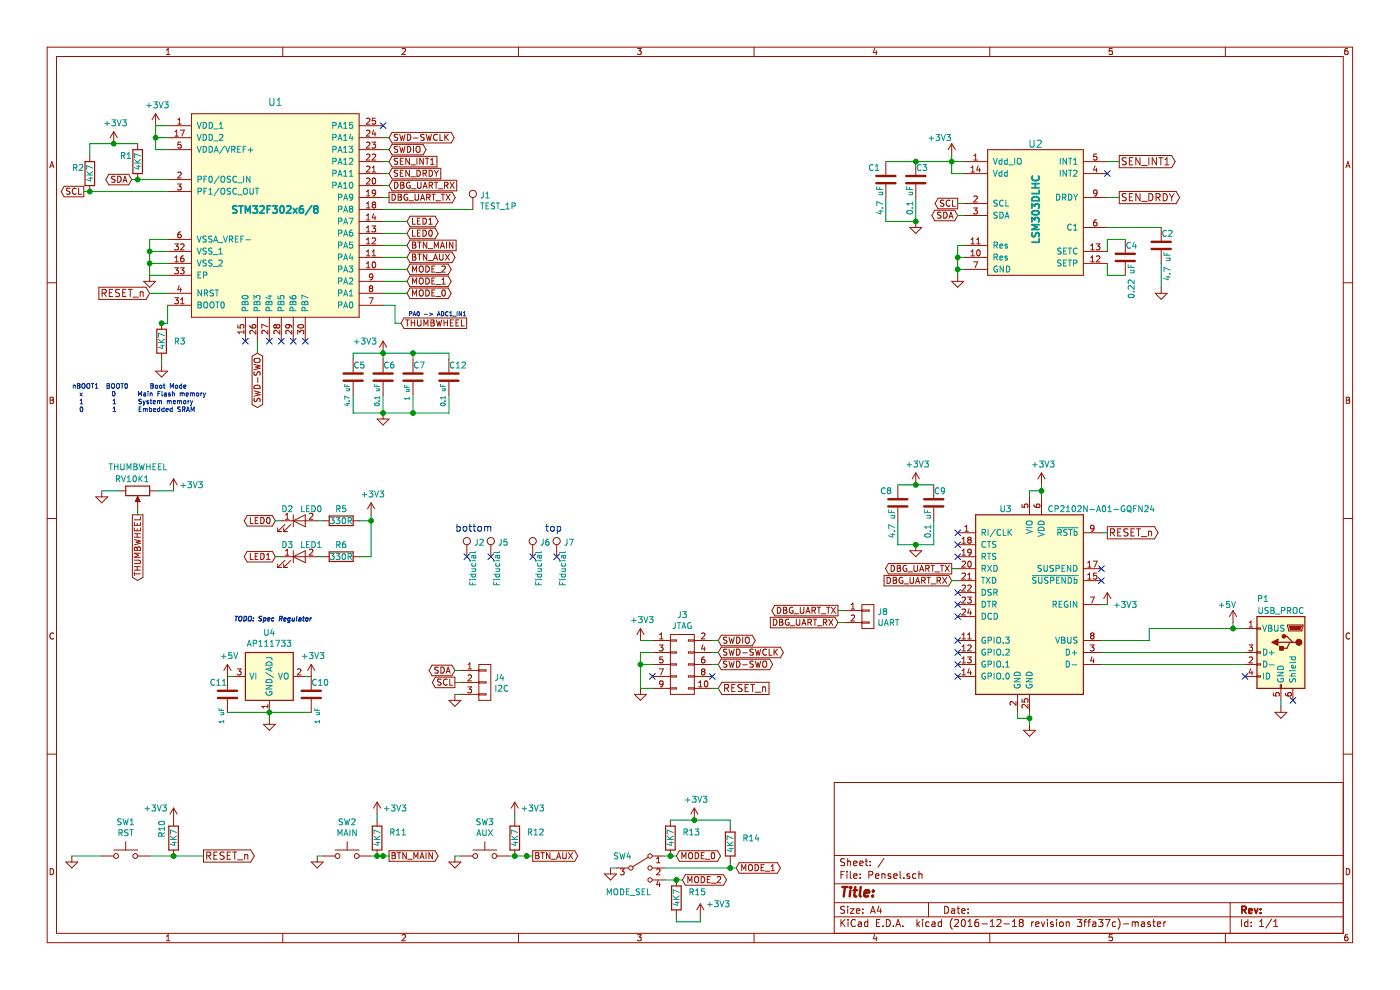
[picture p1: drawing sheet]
<svg xmlns="http://www.w3.org/2000/svg" width="297mm" height="210mm" viewBox="0 0 297 210" stroke-linecap="round" stroke-linejoin="round" font-family="sans-serif">
<g fill="#fffecd" stroke="#fffecd" stroke-width=".25">
<path d="M266.7 130.8h10.1v15.2h-10.1z" fill-rule="evenodd"/>
<path d="M52.1 138.4h10.1v10.2h-10.1z" fill-rule="evenodd"/>
<path d="M207 109.2h22.8v38.1h-22.8z" fill-rule="evenodd"/>
</g>
<g fill="#981200" stroke="#981200" stroke-width=".21">
<path d="M29.2 105.3l.5 1.1h-1z"/>
<path d="M273.5 132.8h2.6l-.3 .8h-2z" fill-rule="evenodd"/>
<circle cx="275.5" cy="136.2" r=".63"/>
<circle cx="272.4" cy="135" r=".38"/>
</g>
<g fill="none" stroke="#981200" stroke-width=".25">
<path d="M18 34.3h2.1v5.1h-2.1zM28.2 31.7h2v5.1h-2zM33.3 69.8h2v5.1h-2zM26.7 103.1h5v2h-5zM69.8 109.5h5.1v2h-5.1zM69.8 117.1h5.1v2h-5.1zM207 109.2h22.8v38.1h-22.8zM52.1 138.4h10.1v10.2h-10.1zM266.7 130.8h10.1v15.2h-10.1zM271.1 136.2h3.8M272.4 135h.6l1.3 1.2M273.6 136.2l-.6 1.3h-1.3"/>
<path d="M35.8 175.2h2v5.1h-2zM79 175.2h2v5.1h-2zM108.2 175.2h2v5.1h-2zM141.2 175.2h2v5.1h-2zM153.9 176.5h2v5.1h-2zM142.5 187.9h2v5.1h-2z"/>
</g>
<g fill="none" stroke="#981200" stroke-width=".21">
<path d="M10 10h276.9v190h-276.9zM12 12h273v186h-273zM35.3 11.6h.7M35.3 10.6l.4-.3v1.3M60 10v2M85.3 10.4l.5-.1 .2 .3-.8 1h.8M110 10v2M135.2 10.3h.8l-.4 .5 .4 .1v.6l-.2 .1-.6-.1M160 10v2M185.6 10.2l-.3 .9h.8M185.9 10.7v.9M210 10v2"/>
<path d="M236 10.3h-.7v.6l.6-.1 .1 .7-.2 .1-.5-.1M260 10v2M285.9 10.3h-.4l-.2 .3-.1 .7 .3 .3 .4-.1v-.7h-.4l-.3 .2M10.6 35.6l.4-1.3 .4 1.3M10.7 35.2h.6M13.6 39.5h4.2v2.3h-4.2l-.6-1.2zM14.9 40l-.6-.1-.2 .3 .1 .3 .6 .2v.4l-.2 .1-.5-.1M16.7 39.9v1.3h.6M19 33v1.3M19 39.4v1.2M23.1 37h4.2l.6 1.1-.6 1.1h-4.2l-.7-1.1zM24.1 27.9l-.7 1.3"/>
<path d="M24.1 27.9v2.6M24.1 27.9l.8 1.3M24.4 37.4h-.5l-.2 .2v.3l.7 .3v.4l-.2 .1-.5-.1M25 37.4a.65 .65 0 0 1 .7 .6 .65 .65 0 0 1-.7 .7zM26.1 38.7l.4-1.3 .4 1.3M26.2 38.3h.6M29.2 30.5v1.2M29.2 36.8v1.3M33 24.1l-.7 1.3M33 24.1v2.6M33 24.1l.8 1.3M35.6 26.7h5"/>
<path d="M35.6 38.1h5M35.6 31.7h5M35.6 29.2h5M37.1 28.9h.7M37.1 28l.4-.4v1.3M37.7 39h.7l-.4 .5 .4 .1v.5l-.2 .2-.5-.1M37.7 26.3h.7M37.7 25.4l.4-.3v1.2M37.7 36.6l.5-.1 .2 .3-.7 1h.7M38.3 27.6h.8l-.5 1.3M38.4 30.1h-.6l-.1 .7 .5-.2 .2 .3v.3l-.2 .2-.5-.1M40.6 24.1h35.6v43.2h-35.6z"/>
<path d="M76.2 26.7h5.1M76.2 31.7h5.1M76.2 39.4h5.1M76.2 36.8h5.1M76.2 34.3h5.1M76.2 29.2h5.1M77.7 25.2l.5-.1 .3 .3-.8 .9h.8M77.7 35.4l.5-.2 .3 .4-.8 .9h.8M77.7 37.9l.5-.1 .3 .3-.8 .9h.8M77.7 30.3l.5-.2 .3 .4-.8 .9h.8M77.7 27.7l.5-.1 .3 .4-.8 .9h.8M77.7 32.8l.5-.1 .3 .3-.8 1h.8"/>
<path d="M78.9 30.1h.8l-.4 .5 .3 .2 .1 .4-.3 .2-.5-.1M79 36.5h.7M79 32.8l.4-.1 .3 .3-.8 1h.8M79 35.6l.3-.4v1.3M79.1 37.9l.2-.1a.67 .67 0 0 1 .4 .6 .67 .67 0 0 1-.4 .6l-.3-.4zM79.3 27.6l-.3 .8h.7M79.6 28v.9M79.6 25.1h-.6v.6l.4-.2 .3 .3v.3l-.3 .2-.4-.1M83.2 30.6h6.5l.7 1.1-.7 1.2h-6.5l-.7-1.2zM83.2 28.1h12.5l.7 1.1-.7 1.1h-12.5l-.7-1.1zM83.2 38.2h13.7v2.3h-13.7l-.7-1.1zM83.2 33.2h9.5v2.2h-9.5l-.7-1.1z"/>
<path d="M83.2 35.7h10.3v2.2h-10.3l-.7-1.1zM83.7 38.7a.65 .65 0 0 1 .8 .6 .65 .65 0 0 1-.8 .6zM84.4 33.6h-.5l-.3 .2 .2 .3 .5 .3v.3l-.2 .2-.5-.1M84.4 28.5h-.5l-.3 .2 .2 .3 .5 .3v.4l-.2 .1-.5-.1M84.4 36.2l-.5-.1-.3 .2 .2 .3 .5 .3v.4l-.2 .1-.5-.1M84.4 31.1l-.5-.1-.3 .3 .2 .3 .5 .2v.4l-.2 .1h-.5M84.8 31l.3 1.3 .3-.9 .2 .9 .3-1.3M84.8 28.5l.3 1.3 .3-1 .2 1 .3-1.3M84.9 34.2h.5M84.9 36.7h.5M85 38.7h.4l.3 .2-.3 .4h.2l.1 .4-.2 .2h-.5zM85 39.3h.4"/>
<path d="M85.6 36.1h-.7v1.3h.7M85.6 33.6h-.7v1.3h.7M86.4 28.5a.65 .65 0 0 1 .8 .6 .65 .65 0 0 1-.8 .7zM86.4 31a.65 .65 0 0 1 .8 .7 .65 .65 0 0 1-.8 .6zM86.9 33.6v1.3l-.8-1.3v1.3M86.9 36.1v1.3l-.8-1.3v1.3M87 38.7a.59 .59 0 0 0-.8 .6 .59 .59 0 0 0 .8 .5v-.4h-.2M87.2 35h.9M87.2 37.5h.9M87.7 31v1.3M87.7 29.3h1M88.3 31.2l.3-.2 .3 .1 .2 .8a.43 .43 0 0 1-.4 .4 .43 .43 0 0 1-.4-.4z"/>
<path d="M88.5 36.1a.65 .65 0 0 1 .7 .7 .65 .65 0 0 1-.7 .6zM88.5 33.6v1.3M88.6 38.7v1l.2 .2h.3l.2-.2v-1M89.7 36.8l.7-.1 .1-.2-.1-.3-.7-.1v1.3M89.7 39.9l.5-1.2 .4 1.2M89.8 33.6v1.3l-.7-1.3v1.3M89.9 39.6h.6M90 28.5h-.5l-.3 .2 .2 .3 .5 .3v.4l-.2 .1-.5-.1M90.1 36.8l.4 .6M90.2 33.6h.8M90.4 28.5l.3 1.3 .3-1 .2 1 .3-1.3M90.6 33.6v1.3"/>
<path d="M91 39.3h.7l.1-.2-.1-.3-.7-.1v1.2M91 36.1a.65 .65 0 0 1 .8 .7 .65 .65 0 0 1-.8 .6zM91.3 33.9l.4-.3v1.3M91.3 39.3l.5 .6M91.3 34.9h.8M92.1 38.7h.8M92.1 36.1l.5 .7M92.5 38.7v1.2M92.6 36.8v.6M92.8 28.6a.58 .58 0 0 0-.9 .5 .58 .58 0 0 0 .9 .6M93 36.1l-.4 .7M93.3 28.5v1.3h.6"/>
<path d="M94.3 39.3h.6l.2-.2-.1-.3-.7-.1v1.2M94.4 28.5v1.3M94.5 29l.6 .8M94.6 39.3l.5 .6M95.1 28.5l-.7 .7M95.5 38.7l.9 1.2M96.4 38.7l-.9 1.2M187.9 34.3v2.8M187.9 39.1v2.8M194.3 34.3v2.8M194.3 39.1v2.8M201.9 30.5l-.8 1.2"/>
<path d="M201.9 30.5v2.5M201.9 30.5l.8 1.2M204.4 36.8h5.1M204.4 34.3h5.1M206 36.5h.7M206 35.6l.4-.4v1.3M206.6 34h.7M206.6 33l.4-.3v1.3M207.5 35.2l-.3 .9h.8M207.8 35.7v.8M209.5 31.7h20.3v26.7h-20.3zM229.8 36.8h5.1"/>
<path d="M229.8 34.3h5.1M232.3 35.2l-.3 .9h.8M232.6 35.7v.8M232.7 32.7h-.6l-.1 .6 .5-.1 .2 .2v.3l-.2 .3-.5-.2M237.5 33h11l.8 1.3-.8 1.3h-11zM238.9 33.5l-.6-.1-.2 .2v.4l.7 .3 .1 .4-.3 .3-.5-.1M239.6 34.2h.5M240.3 33.4h-.7v1.6h.7M241.8 33.4v1.6l-.8-1.6v1.6M242.2 35.1h1.2M243.7 33.4v1.6M245.3 33.4v1.6l-.9-1.6v1.6"/>
<path d="M245.8 33.4h.9M246.3 33.4v1.6M247.1 35h.9M247.1 33.9l.5-.5v1.6M285.5 35.6l.5-1.3 .4 1.3M285.6 35.2h.7M10 60h2M16.2 40a.58 .58 0 0 0-.9 .6 .58 .58 0 0 0 .9 .5M30.5 59.7h2.5l-1.3 1.3zM31.7 58.4v1.3M35.6 40.6h5M35.6 50.8h5"/>
<path d="M35.6 53.3h5M35.6 58.4h5M35.6 55.9h5M37.1 56.8h.7l-.4 .5 .4 .1v.6l-.2 .1-.5-.1M37.1 51.7h.7l-.4 .5 .4 .1v.6l-.2 .1-.5-.1M37.1 55.5h.7M37.1 54.6l.4-.3v1.2M38.3 56.8h.8l-.5 .5 .4 .1 .1 .5-.3 .2-.5-.1M38.3 49.2h-.2a.79 .79 0 0 0-.1 1.3l.3-.1 .1-.5-.2-.2h-.2l-.3 .2M38.3 51.9l.5-.2 .3 .4-.8 .9h.8M38.9 54.3l-.4 .1-.2 .4 .1 .6 .5 .1 .2-.2-.2-.5h-.3l-.3 .2M76.2 59.7h5.1"/>
<path d="M76.2 57.1h5.1M76.2 54.6h5.1M76.2 52.1h5.1M76.2 49.5h5.1M76.2 47h5.1M76.2 44.4h5.1M76.2 41.9h5.1M77.7 49.2h.8M77.7 56.8h.8M77.7 40.7l.4-.4v1.3M77.7 43.2l.4-.4v1.3M77.7 45.7l.4-.3v1.3"/>
<path d="M77.7 48.3l.4-.4v1.3M77.7 50.8l.4-.3v1.2M77.7 53.4l.4-.4v1.3M77.7 55.9l.4-.4v1.3M77.7 54.3h.8M77.7 51.7h.8M77.7 46.7h.8M77.7 44.1h.8M77.7 41.6h.8M78.9 47.9h.8l-.4 .5 .3 .1 .1 .5-.3 .2-.5-.1M79 50.6l.4-.1 .3 .3-.8 .9h.8M79 54.3h.7"/>
<path d="M79 53.4l.3-.4v1.3M79.1 58.6l-.3 .3-.3-.1-.2-.2 .1-.4 .4-.1 .3 .2-.2 .9-.4 .2M79.1 55.7l.2-.2a.67 .67 0 0 1 .4 .7 .67 .67 0 0 1-.4 .6l-.3-.5zM79.2 43.4l-.2-.3 .2-.3h.2l.3 .3-.3 .3M79.2 43.4l-.2 .2v.4l.2 .1h.4l.1-.2v-.3l-.3-.2M79.2 43.4h.2M79.3 45.3l-.3 .9h.7M79.6 45.8v.9M79.7 40.9l-.3 .2-.3-.1-.1-.6 .4-.1 .3 .3-.1 .7-.2 .2-.3 .1M82.5 40.8h13.4l.7 1.1-.7 1.1h-13.4zM83.2 41.2a.65 .65 0 0 1 .7 .6 .65 .65 0 0 1-.7 .7zM84.5 41.2h.4l.2 .2-.2 .4 .2 .1 .1 .3-.3 .3h-.4z"/>
<path d="M84.5 41.8h.4M86.4 41.2a.59 .59 0 0 0-.7 .7 .59 .59 0 0 0 .8 .5v-.5h-.3M86.8 42.6h.9M87 48.4h5.3l.6 1.1-.6 1.1h-5.3l-.7-1.1zM87 50.9h9.8v2.3h-9.8l-.7-1.1zM87 53.5h8.9l.6 1.1-.6 1.1h-8.9l-.7-1.1zM87 45.9h5.3l.6 1.1-.6 1.1h-5.3l-.7-1.1zM87 58.6h8.1l.6 1.1-.6 1.1h-8.1l-.7-1.1zM87 56h8.1l.6 1.1-.6 1.2h-8.1l-.7-1.2zM87.3 40h1M87.5 51.4h.4l.3 .2-.3 .4h.2l.2 .4-.3 .2h-.5zM87.5 53.9h.4l.3 .2-.3 .4 .2 .1 .2 .3-.3 .3h-.5z"/>
<path d="M87.5 48.8v1.3h.6M87.5 46.3v1.3h.6M87.5 57.7v-1.3l.4 .9 .5-.9v1.3M87.5 54.5h.4M87.5 52h.4M88 41.2v1l.3 .3h.2l.3-.3v-1M88.6 49.4h.4M88.6 46.9h.4M88.6 53.9h.8M88.6 51.4h.8M89 51.4v1.2M89 53.9v1.3"/>
<path d="M89 56.6l.2-.2 .4 .1a.8 .8 0 0 1-.1 1.2 .44 .44 0 0 1-.6-.4zM89.1 59h.5a.8 .8 0 0 1-.1 1.3 .44 .44 0 0 1-.6-.5zM89.2 46.3h-.6v1.3h.6M89.2 48.8h-.6v1.3h.6M89.2 42.5l.4-1.3 .5 1.3M89.3 42.1h.7M89.7 48.8a.65 .65 0 0 1 .8 .7 .65 .65 0 0 1-.8 .6zM89.7 46.3a.65 .65 0 0 1 .8 .6 .65 .65 0 0 1-.8 .7zM90.3 59a.66 .66 0 0 1 .8 .6 .66 .66 0 0 1-.8 .7zM90.3 56.4a.66 .66 0 0 1 .8 .7 .66 .66 0 0 1-.8 .6zM90.5 41.9l.6-.1 .1-.2v-.3l-.7-.1v1.3M90.5 51.4v1.2l-.7-1.2v1.2"/>
<path d="M90.5 53.9v1.3l-.7-1.3v1.3M90.8 41.9l.4 .6M90.8 55.3h1M90.8 52.7h1M91 47.6h.7M91 46.6l.3-.3v1.3M91.1 48.9l.2-.1a.69 .69 0 0 1 .4 .7 .69 .69 0 0 1-.4 .6l-.3-.5zM91.6 41.2h.8M91.6 59.6h.5M91.6 57h.5M92 55.2l.4-1.3 .4 1.3M92 41.2v1.3"/>
<path d="M92.1 54.8h.6M92.1 52.6v-1.2l.5 .9 .4-.9v1.2M92.3 56.4h-.7v1.3h.7M92.3 59h-.7v1.3h.7M92.5 42.6h1M92.5 57.8h1M93 40h1M93.3 53.9v1l.2 .3h.2l.3-.3v-1M93.4 52.6l.5-1.2 .4 1.2M93.6 52.3h.6M93.6 41.2h.7M93.7 56.5l.5-.1 .2 .1 .1 .3-.8 .9h.8"/>
<path d="M93.7 59.3l.4-.3v1.3M94 41.2v1.3M94.5 53.9l.8 1.3M94.6 41.2l.9 1.3M94.7 51.4v1.2M95.3 53.9l-.8 1.3M95.5 41.2l-.9 1.3M96.1 51.4v1.2l-.8-1.2v1.2M100.3 41.9v2.5M193 48.3h2.5l-1.2 1.2zM194.3 47v1.3M198.3 44.6h4.2l.7 1.1-.7 1.1h-4.2l-.6-1.1z"/>
<path d="M199 42.1h4.2v2.2h-4.2l-.6-1.1zM199.6 45.1l-.4-.1-.3 .2 .1 .3 .6 .3v.4l-.2 .1-.5-.1M200.2 45a.65 .65 0 0 1 .7 .6 .65 .65 0 0 1-.7 .7zM200.2 42.5l-.6 .1v.3l.5 .3 .1 .3-.2 .3-.5-.1M201.3 46.3l.4-1.3 .5 1.3M201.4 45.9h.6M201.5 42.6a.58 .58 0 0 0-.8 .5 .58 .58 0 0 0 .8 .5M201.9 59.7h2.5l-1.2 1.3zM202.1 42.5v1.3h.6M203.2 58.4v1.3M204.4 57.1h5.1M204.4 54.6h5.1"/>
<path d="M204.4 52.1h5.1M204.4 43.2h5.1M204.4 45.7h5.1M206 54.3h.7M206 51.7h.7M206 50.8l.4-.3v1.2M206 53.4l.4-.4v1.3M206.5 55.5h.9l-.6 1.3M206.5 44.1h.8l-.4 .5 .4 .1v.5l-.2 .2-.6-.1M206.6 41.7l.5-.1 .2 .3-.8 .9h.8M207.2 51.7h.7M207.2 50.8l.4-.3v1.2"/>
<path d="M207.3 53.1l.2-.1a.67 .67 0 0 1 .5 .6 .67 .67 0 0 1-.5 .7l-.3-.5zM229.8 53.3h5.1M229.8 55.9h5.1M229.8 41.9h5.1M229.8 48.3h5.1M231.4 55.5h.7M231.4 53h.7M231.4 52.1l.4-.4v1.3M231.4 54.6l.4-.3v1.2M232.6 51.7h.7l-.4 .5 .4 .1v.5l-.2 .2-.5-.1M232.6 54.4l.5-.1 .2 .3-.7 .9h.7M232.6 46.7h-.2a.79 .79 0 0 0-.2 1.2h.4l.1-.5-.2-.3h-.3l-.2 .3"/>
<path d="M232.7 40.9l-.2 .2-.4-.1-.1-.1 .1-.5 .4-.1 .2 .3-.1 .8-.5 .2M237.5 40.6h12l.8 1.3-.8 1.3h-12zM238.7 50.8v2.8M238.7 55.6v2.8M238.9 41.1h-.6l-.2 .1v.4l.7 .3 .1 .4-.3 .3-.5-.1M239.6 41.8h.5M240.3 41.1h-.7v1.5h.7M241.8 41.1v1.5l-.8-1.5v1.5M242.2 42.7h1.2M243.7 41.1a.77 .77 0 0 1 .9 .7 .77 .77 0 0 1-.9 .8zM245.2 41.9l.8-.1 .1-.2-.1-.4-.8-.1v1.5M245.6 41.9l.5 .7"/>
<path d="M246.3 48.3v2.7M246.3 53.1v2.8M246.8 41.1a.77 .77 0 0 1 .8 .7 .77 .77 0 0 1-.8 .8zM248.1 41.1l.5 .8M248.6 41.9v.7M249.1 41.1l-.5 .8M285 60h1.9M21 60.9h10l.7 1.3-.7 1.3h-10zM21.7 62.2l.7-.1 .2-.2-.1-.4-.8-.1v1.5M22 62.2l.6 .7M23.2 62.1h.5M23.9 61.4h-.7v1.5h.7"/>
<path d="M25.4 61.5l-.6-.1-.2 .1v.5l.6 .2 .2 .4-.3 .3-.6-.1M26 62.1h.5M26.7 61.4h-.7v1.5h.7M27.2 61.4h.9M27.6 61.4v1.5M28.2 63h1.2M29.7 61.9v1M29.7 62l.2-.1 .4 .1 .1 .9M33 78.7h2.6l-1.3 1.3zM34.3 68.6v1.2M34.3 74.9v1.3M34.3 77.5v1.2"/>
<path d="M35.6 62.2h5M35.6 64.8h5M37.1 63.2h.7l-.4 .4 .4 .2v.5l-.2 .1-.5-.1M38 60.6l-.3 .9h.8M38.3 61.1v.8M38.3 64.4h.8M38.3 63.5l.4-.3v1.2M50.5 68.9v.6l.6 .1-.2-.5 .3-.3h.3l.2 .3-.1 .5M51.7 70.1v.7M51.7 70.4h-1.2l.3 .4M52.1 67.3v5.1M53 69l.1 .4 .5 .2 .5-.1 .1-.5-.2-.2-.4 .2-.1 .3 .2 .3"/>
<path d="M53.5 75.6l1.1-.7 1.1 .7v10.2l-1.1 .6-1.1-.6zM53.9 77.3l1.3 .3-1 .3 1 .2-1.3 .3M53.9 78.9v.4l.2 .3 .3-.1 .3-.6h.4l.1 .2-.1 .5M53.9 76.2a.82 .82 0 0 1 1.3 .1 .45 .45 0 0 1-.4 .6l-.7-.1-.2-.2zM54.3 70.1v.8l-.9-.8-.4 .2 .1 .5M54.6 67.3v5.1M56.8 70.1v.8l-.9-.8-.4 .2 .2 .5M56.8 69.3l-1.3-.5v.8M57.1 67.3v5.1M58.6 69.1l-.2-.3-.3 .3 .1 .4h.3l.1-.2M58.6 69.1l.3-.3h.2l.3 .3-.1 .4-.2 .1-.4-.1-.1-.2M58.6 69.1v.2"/>
<path d="M59.4 70.1v.8l-1-.8-.3 .2 .1 .5M59.7 67.3v5.1M61.2 68.8l.2 .3v.4h-.7l-.1-.4 .3-.3 .7 .1 .2 .2 .1 .4M61.9 70.1v.8l-.9-.8-.4 .2 .1 .5M62.2 67.3v5.1M63.2 70.9v-.8l.4 .4 .2-.4h.5l.1 .2-.1 .6M63.3 69a.61 .61 0 0 1 .7-.2 .61 .61 0 0 1 .4 .6 .76 .76 0 0 1-1.2-.2zM64.8 67.3v5.1M74.9 76.2v2.8M76.2 62.2h5.1M76.2 64.8h5.1M78.3 63.2h.8l-.5 1.2"/>
<path d="M78.6 61.2l-.3 .2v.3l.3 .2 .4-.1 .1-.1v-.3l-.3-.2M78.6 61.2l-.3-.3 .3-.3h.2l.3 .3-.3 .3M78.6 61.2h.2M81.3 72.4v2.5M81.3 76.2v2.8M81.3 72.4l-.8 1.2M81.3 72.4l.7 1.2M85.7 67.5h13.3v2.2h-13.3l-.6-1.1zM86 67.9h.8M86.4 67.9v1.3M87 61.1h8.1l.6 1.1-.6 1.1h-8.1l-.7-1.1zM87.2 67.9v1.3"/>
<path d="M87.2 68.5h.8M87.5 60.3v-1.3l.4 .9 .5-.9v1.3M87.5 62.8v-1.3l.4 .9 .5-.9v1.3M87.6 76.2v2.8M88 67.9v1.3M88.6 67.9v1l.2 .3h.3l.2-.3v-1M89 61.7l.2-.2 .4 .1a.8 .8 0 0 1-.1 1.2 .44 .44 0 0 1-.6-.4zM89.9 69.2v-1.3l.5 .9 .4-.9v1.3M90.3 61.5a.66 .66 0 0 1 .8 .7 .66 .66 0 0 1-.8 .6zM91.4 67.9h.5l.2 .2-.2 .4h.1l.2 .4-.3 .3h-.5zM91.4 68.5h.5M91.6 62.1h.5"/>
<path d="M92.3 61.5h-.7v1.3h.7M92.5 62.9h1M92.5 60.4h1M92.6 67.9l.3 1.3 .3-1 .2 1 .3-1.3M93.7 60.3h.8M93.9 61.6l.1-.1a.69 .69 0 0 1 .5 .7 .69 .69 0 0 1-.5 .6 .89 .89 0 0 1-.1-1.2zM94.2 68.5h.7M94.2 67.9v1.3M94.9 67.9v1.3M95.2 76.2v2.8M95.5 68.5h.5M96.2 67.9h-.7v1.3h.7"/>
<path d="M96.7 68.5h.5M97.3 67.9h-.6v1.3h.6M97.9 67.9v1.3h.6M245.1 62.2h2.5l-1.3 1.3zM246.3 61v1.2M10.6 84.3h.5l.2 .2-.2 .4 .3 .2-.3 .5h-.5zM10.6 84.9h.5M53.9 82.9l1.3 .3-1 .3 1 .2-1.3 .3M53.9 84.5v.4l.2 .3h.3l.3-.7h.4l.1 .2-.1 .5M53.9 81.9a.71 .71 0 0 1 .8-.2 .71 .71 0 0 1 .5 .7h-1.3zM54.7 80.1v1M74.9 81v2.8"/>
<path d="M80 88.9h2.5l-1.2 1.3zM81.3 81v2.8M81.3 87.6v1.3M87.6 81v2.8M95.2 81v2.8M285.6 84.3h.4l.3 .2-.3 .4 .3 .2-.2 .5h-.5zM285.6 84.9h.4M10 110h2M20.3 105.4h2.6l-1.3 1.3zM21.6 104.1v1.3M25.4 104.1h1.3M28.1 109.2h2.2v13.3l-1.1 .6-1.1-.6z"/>
<path d="M28.5 110.8v.6h1.3v-.6M28.5 112v.6h1.3v-.6M28.5 118.8h1l.3 .3v.2l-.3 .3h-1M28.5 114.5l1.3 .3-1 .2 1 .2-1.3 .4M28.5 114h1.3M28.5 113.2h1.3M28.6 116.1h.4l.1 .2 .1-.2h.5l.1 .6h-1.3zM29.1 111v.4M29.1 112.2v.4M29.1 113.2v.8M29.1 116.3v.4M29.2 105.6v2.3"/>
<path d="M29.8 109.6v.7h-1.3M29.8 117.4h-1.3l.9 .4-.9 .4h1.3M31.7 104.1h1.3M36.8 101.6l-.7 1.3M36.8 101.6v2.5M36.8 101.6l.8 1.3M52.4 117h5.4l.6 1.1-.6 1.1h-5.4l-.6-1.1zM52.4 109.4h5.4l.6 1.1-.6 1.1h-5.4l-.6-1.1zM53.1 117.4v1.3h.6M53.1 109.8v1.3h.6M54.1 118h.5M54.1 110.4h.5"/>
<path d="M54.8 117.4h-.7v1.3h.7M54.8 109.8h-.7v1.3h.7M55.3 117.4a.65 .65 0 0 1 .8 .6 .65 .65 0 0 1-.8 .7zM55.3 109.8a.65 .65 0 0 1 .8 .6 .65 .65 0 0 1-.8 .7zM56.6 118.7h.7M56.6 117.7l.3-.3v1.3M56.7 109.9l.2-.1a.69 .69 0 0 1 .4 .6 .69 .69 0 0 1-.4 .7l-.3-.6zM58.9 112.8h.8M58.9 112v.8M58.9 119.6v.8M59.7 110.5h7.6M59.7 118.1h7.6"/>
<path d="M60.2 112.8h.8M60.2 112v.8M60.2 119.6v.8M60.4 111.2l-1.5 1.6M60.4 118.9l-1.5 1.5M60.6 110.1h.7M60.6 109.2l.4-.3v1.2M60.6 116.8l.4-.3v1.3M60.6 117.8h.7M61.7 111.2l-1.5 1.6M61.7 118.9l-1.5 1.5M62.2 109.2v2.5"/>
<path d="M62.2 116.8v2.6M62.2 110.5l2.6-1.3v2.5zM62.2 118.1l2.6-1.3v2.6zM65.6 109l.5-.1 .3 .3-.8 .9h.8M65.6 116.6l.5-.1 .3 .3-.8 1h.8M68.6 110.5h1.2M68.6 118.1h1.2M74.9 110.5h1.3M74.9 118.1h1.3M78.7 106.7l-.7 1.2M78.7 106.7v2.5M78.7 106.7l.8 1.2"/>
<path d="M99 115.6v2.5M104.1 115.6v2.5M113 115.6v2.5M118.1 115.6v2.5M188.5 119.5h13.4v2.2h-13.4l-.6-1.1zM189 119.9a.65 .65 0 0 1 .8 .7 .65 .65 0 0 1-.8 .6zM190.3 119.9h.5l.2 .2-.2 .4 .2 .1 .1 .4-.3 .2h-.5zM190.5 102.9v2.7M190.5 107.7v2.8M192.3 120a.59 .59 0 0 0-.7 .6 .59 .59 0 0 0 .8 .5v-.4h-.3M193 116.8h2.5l-1.2 1.3zM193.9 119.9v1.1l.3 .2h.2l.3-.2v-1.1"/>
<path d="M194.3 100.3v2.6M194.3 115.6v1.2M194.3 100.3l-.8 1.3M194.3 100.3l.7 1.3M197.5 119.9h.7M197.9 119.9v1.3M198.1 102.9v2.7M198.1 107.7v2.8M199.5 119.9h.7M199.8 119.9v1.3M200.5 119.9l.9 1.3M201.4 119.9l-.9 1.3"/>
<path d="M203.2 118.1h3.8M203.2 113h3.8M203.2 115.6h3.8M204.1 117.8h.7M204.1 119.2l.5-.2 .2 .4-.8 .9h.8M204.1 114.3l.4-.3v1.2M204.1 116.8l.4-.3v1.3M204.1 115.2h.7M204.7 112.7h.7M204.7 111.8l.4-.4v1.3M205.4 119.2l.2-.2a.67 .67 0 0 1 .5 .7 .67 .67 0 0 1-.5 .6l-.3-.5zM205.6 114.5l-.3 .2 .1 .4 .2 .1h.3l.1-.2v-.3l-.2-.2"/>
<path d="M205.6 114.5l-.3-.2 .3-.3h.2l.2 .2-.2 .3M205.6 114.5h.2M206 117l-.2 .3-.4-.1v-.6l.4-.1 .2 .2v.8l-.2 .2-.4 .1M216.8 107v.6l.6 .1-.1-.5 .2-.3h.3l.3 .3-.2 .5M218.4 105.4v3.8M219.3 107l.2 .5 .4 .2 .7-.2v-.5l-.2-.1-.5 .1-.1 .4 .3 .3M220.9 100.3l-.7 1.3M220.9 100.3v2.6M220.9 105.4v3.8M220.9 100.3l.8 1.3M229.8 113h3.8M230.7 119.4l.4-.4v1.3"/>
<path d="M231.9 119h.9l-.6 1.3M232.1 112l-.3 .2-.3-.1-.1-.1v-.5l.4-.1 .3 .3-.2 .9-.4 .1M234.9 111.7h10l.8 1.3-.8 1.3h-10zM235.6 113l.7-.1 .2-.2-.1-.4-.8-.1v1.5M236 113l.5 .7M237.1 112.9h.5M237.8 112.2h-.7v1.5h.7M239.3 112.2h-.6l-.2 .1v.5l.7 .2 .1 .4-.3 .3-.6-.1M239.9 112.9h.5M240.7 112.2h-.8v1.5h.8M241.1 112.2h.9M241.5 112.2v1.5"/>
<path d="M242.1 113.8h1.2M243.6 112.8l.3-.1 .3 .1 .1 .9M243.6 112.7v1M285 110h1.9M11.4 134.4a.58 .58 0 0 0-.8 .5 .58 .58 0 0 0 .8 .5M28.5 121.4v.7M28.5 121.7h1.3M28.5 120.9h1.3M28.5 120.2h1.3M29.1 120.2v.7M58.9 120.4h.8M60.2 120.4h.8"/>
<path d="M135.9 133.3v2.6M135.9 133.3l-.8 1.3M135.9 133.3l.7 1.3M138.4 138.4h3.8M138.4 135.9h3.8M139.9 136.8h.8l-.5 .5 .4 .1 .1 .4-.3 .3-.5-.1M139.9 135.5h.8M139.9 134.6l.4-.3v1.2M140.6 139.3h-.6l-.1 .7 .5-.2 .3 .3v.3l-.3 .2-.5-.1M142.2 138.3h1.3v.2h-1.3M142.2 134.6h5.1v12.7h-5.1zM142.2 135.7h1.3v.3h-1.3"/>
<path d="M147.3 138.3h-1.3v.2h1.3M147.3 138.4h3.8M147.3 135.7h-1.3v.3h1.3M147.3 135.9h3.8M148.8 134.4l.5-.1 .3 .3-.8 .9h.8M149.1 136.8l-.3 .8h.8M149.4 139.3h-.2a.79 .79 0 0 0-.1 1.3h.3l.2-.5-.3-.3h-.2l-.3 .3M149.4 137.2v.9M153 137.3h12.6l.6 1.1-.6 1.1h-12.6l-.6-1.1zM153 139.8h10.3l.6 1.1-.6 1.2h-10.3l-.6-1.2zM153 134.8h6.6l.6 1.1-.6 1.1h-6.6l-.6-1.1zM154.2 135.2h-.5l-.2 .2 .1 .3 .6 .2v.4l-.2 .2-.5-.1"/>
<path d="M154.2 137.7h-.5l-.2 .2 .1 .3 .6 .3v.4l-.2 .1-.5-.1M154.6 135.2l.4 1.3 .2-1 .2 1 .4-1.3M154.6 137.7l.4 1.3 .2-.9 .2 .9 .4-1.3M156.3 135.2a.65 .65 0 0 1 .7 .6 .65 .65 0 0 1-.7 .7zM156.3 137.7a.65 .65 0 0 1 .7 .6 .65 .65 0 0 1-.7 .7zM157.6 135.2v1.3M157.6 138.5h.9M158.2 135.3l.2-.1h.4l.2 .8a.43 .43 0 0 1-.5 .5 .43 .43 0 0 1-.4-.5zM159.8 137.7h-.5l-.2 .2 .1 .3 .6 .3v.4l-.2 .1-.5-.1M160.2 137.7l.4 1.3 .2-.9 .3 .9 .3-1.3M162.6 137.8a.58 .58 0 0 0-.8 .5 .58 .58 0 0 0 .8 .6M163.2 137.7v1.3h.6"/>
<path d="M163.4 130.9h13.7l.7 1.2-.7 1.1h-13.7zM164.1 131.3a.66 .66 0 0 1 .7 .7 .66 .66 0 0 1-.7 .6zM164.2 137.7v1.3M164.4 128.4h13.4v2.2h-13.4l-.7-1.1zM164.4 138.2l.5 .8M164.9 128.8a.65 .65 0 0 1 .8 .7 .65 .65 0 0 1-.8 .6zM164.9 137.7l-.7 .7M165.4 132h.4M165.4 131.3h.4l.2 .3-.2 .4h.2l.1 .4-.2 .2h-.5zM166.2 129.4h.4M166.2 128.8h.4l.3 .2-.3 .4 .2 .1 .2 .3-.3 .3h-.5zM167.3 131.4a.59 .59 0 0 0-.7 .6 .59 .59 0 0 0 .8 .5v-.4h-.2"/>
<path d="M167.6 132.7h1M168.2 128.9a.59 .59 0 0 0-.8 .6 .59 .59 0 0 0 .8 .5v-.5h-.2M168.5 130.2h1M168.9 131.3v1.1l.3 .2h.2l.3-.2v-1.1M169.8 128.8v1l.2 .3h.3l.2-.3v-1M170.1 132.6l.4-1.3 .5 1.3M170.2 132.3h.7M171 130.1l.4-1.3 .4 1.3M171.1 129.7h.6M171.4 132h.6l.2-.2-.1-.4-.7-.1v1.3M171.7 132l.5 .6M172.3 129.5l.6-.1 .1-.2-.1-.3-.6-.1v1.3"/>
<path d="M172.5 131.3h.8M172.6 129.5l.4 .6M172.9 131.3v1.3M173.4 128.8h.7M173.4 132.7h1M173.7 128.8v1.3M174.2 130.2h1M174.7 132h.6l.1-.6-.7-.1v1.3M175 132l.4 .6M175.3 128.8h.8M175.7 128.8v1.3M175.8 131.3l.9 1.3"/>
<path d="M176.4 128.8l.8 1.3M176.7 131.3l-.9 1.3M177.2 128.8l-.8 1.3M179 129.5h3.9M179 132.1h3.9M180.6 129.2h.7M180.6 130.6l.4-.1 .3 .3-.8 .9h.8M180.6 128.3l.3-.4v1.3M182.9 128.2h2.5v5.1h-2.5zM182.9 131.9h1.5v.3h-1.5M182.9 129.4h1.5v.2h-1.5M187.5 122.1h13.8l.6 1.1-.6 1.1h-13.8z"/>
<path d="M188.2 122.5a.66 .66 0 0 1 .8 .6 .66 .66 0 0 1-.8 .7zM189.5 122.5h.4l.3 .2-.3 .4h.2l.1 .4-.2 .3h-.5zM189.5 123.1h.4M190.3 120.5h.5M191.5 122.5a.59 .59 0 0 0-.8 .6 .59 .59 0 0 0 .8 .5v-.4h-.2M191.8 123.9h1M192.6 121.3h1M193.1 122.5v1l.2 .3h.3l.2-.3v-1M194.2 123.8l.5-1.3 .4 1.3M194.4 123.4h.6M195.1 121.2l.4-1.3 .5 1.3M195.2 120.8h.6"/>
<path d="M195.5 123.1h.7l.1-.2-.1-.3-.7-.1v1.3M195.9 123.1l.4 .7M196.4 120.6l.6-.1 .1-.1-.1-.4-.6-.1v1.3M196.6 122.5h.8M196.7 120.6l.4 .6M197 122.5v1.3M197.5 123.9h1M198.3 121.3h1M198.8 123.1h.6l.1-.5-.7-.1v1.3M199.1 123.1l.4 .7M200 122.5l.8 1.3M200.8 122.5l-.8 1.3"/>
<path d="M203.2 138.4h3.8M203.2 135.9h3.8M203.2 120.6h3.8M203.2 128.2h3.8M203.2 123.2h3.8M203.2 125.7h3.8M203.2 130.8h3.8M204.1 138.1h.7M204.1 135.5h.7M204.1 126.8l.5-.2 .2 .4-.8 .9h.8M204.1 121.7l.5-.1 .2 .3-.8 .9h.8M204.1 124.2l.5-.1 .2 .4-.8 .9h.8"/>
<path d="M204.1 129.3l.5-.1 .2 .3-.8 1h.8M204.1 134.6l.4-.3v1.2M204.1 137.2l.4-.4v1.3M204.1 139.7l.4-.4v1.3M205.2 139.3h.8l-.4 .5 .4 .2v.4l-.2 .2-.6-.1M205.2 126.6h.8l-.4 .5 .4 .2v.4l-.2 .2-.6-.1M205.3 136.9l.5-.1 .2 .4-.8 .9h.8M205.3 135.5h.7M205.3 124.2l.5-.1 .2 .4-.8 .9h.8M205.3 121.9l.4-.3v1.2M205.3 134.6l.4-.3v1.2M205.3 122.8h.7"/>
<path d="M205.6 129.1l-.3 .9h.8M205.9 129.6v.9M229.8 138.4h3.8M229.8 135.9h3.8M229.8 120.6h3.8M229.8 128.2h3.8M229.8 123.2h3.8M230.7 120.3h.8M230.7 122.8h.8M230.7 121.9l.4-.3v1.2M231.3 136.8h.8l-.4 .5 .3 .1 .1 .4-.3 .3-.5-.1M231.3 126.6h.8l-.5 1.3"/>
<path d="M231.6 134.8l-.2 .3v.2l.2 .2h.4l.1-.2v-.2l-.3-.3M231.6 134.8l-.2-.2 .2-.3h.2l.3 .2-.3 .3M231.6 134.8h.2M231.7 139.3l-.3 .9h.7M232 139.8v.8M232.6 121.6h-.6v.6l.4-.1 .3 .2v.3l-.3 .2-.4-.1M234.9 125.7v2.5M234.9 125.7l-.7 1.3M234.9 125.7l.8 1.3M261.6 129.5l.7 1.3M261.6 129.5v2.6M261.6 129.5l-.8 1.3"/>
<path d="M264.1 133.3h2.6M264.1 138.4h2.6M265 136.8h.7l-.4 .5 .4 .1v.4l-.2 .3-.5-.1M265 133h.7M265 132.1l.4-.4v1.3M265 139.5l.5-.2 .2 .4-.7 .9h.7M266.7 133.2h.7v.3h-.7zM266.7 138.3h.7v.2h-.7zM273.1 132.6h3.3v.2l-.2 1h-2.8zM286.3 134.4a.58 .58 0 0 0-.8 .5 .58 .58 0 0 0 .8 .5M10 160h2M48.3 140.9l-.8 1.3"/>
<path d="M48.3 140.9v5.4M48.3 148.3v2.8M48.3 140.9l.7 1.3M49.5 143.5h2.6M50.4 141.9h.7l-.4 .5 .4 .1v.4l-.2 .3-.5-.2M55.9 153.6h2.5l-1.3 1.3zM56.8 149.5v.7M56.8 149.8h-1.3l.4 .4M57.1 148.6v2.5M57.1 152.4v1.2M62.2 143.5h2.6M63.1 142l.5-.1 .2 .3-.7 1h.7"/>
<path d="M66 140.9l-.7 1.3M66 140.9v5.4M66 148.3v2.8M66 140.9l.8 1.3M91.7 141.1h4.2l.6 1.1-.6 1.1h-4.2l-.7-1.1zM92.3 143.6h4.2v2.3h-4.2l-.6-1.1zM93 141.6l-.5-.1-.3 .2 .1 .3 .6 .3v.4l-.2 .1-.5-.1M93.5 141.5a.65 .65 0 0 1 .8 .7 .65 .65 0 0 1-.8 .6zM93.6 144.1l-.5-.1-.3 .3 .1 .3 .6 .2v.4l-.2 .1h-.5M94.7 142.8l.4-1.3 .4 1.3M94.8 142.4h.6M94.9 144.1a.58 .58 0 0 0-.8 .6 .58 .58 0 0 0 .8 .5"/>
<path d="M95.2 148.6h2.6l-1.3 1.2zM95.4 144v1.3h.6M96.5 147.3v1.3M97.8 147.3h3.8M97.8 144.8h3.8M97.8 142.2h3.8M99.2 145.7h.8l-.4 .5 .4 .1v.4l-.2 .3-.6-.2M99.3 141.9h.7M99.3 143.3l.5-.1 .2 .3-.8 .9h.8M99.3 141l.4-.4v1.3M101.6 140.9h2.5v7.7h-2.5zM101.6 142.1h1.5v.2h-1.5"/>
<path d="M101.6 147.2h1.5v.2h-1.5M101.6 144.6h1.5v.3h-1.5M134.6 147.3h2.5l-1.2 1.3zM135.9 146v1.3M138.4 146h3.8M138.4 140.9h3.8M138.4 143.5h3.8M139.9 141.9h.8l-.5 1.3M140.7 145l-.3 .2h-.3l-.2-.2 .1-.4 .4-.2 .3 .3-.2 .9-.4 .1M142.2 143.4h1.3v.2h-1.3M142.2 140.8h1.3v.3h-1.3M142.2 145.9h1.3v.3h-1.3"/>
<path d="M147.3 146h3.8M147.3 143.4h-1.3v.2h1.3M147.3 140.8h-1.3v.3h1.3M147.3 140.9h3.8M147.3 143.5h3.8M147.3 145.9h-1.3v.3h1.3M148.2 145.7h.7M148.2 144.8l.4-.4v1.3M149.1 142.4l-.3-.2 .3-.3h.2l.3 .2-.3 .3M149.1 142.4l-.3 .3v.2l.3 .3 .3-.1 .2-.2v-.2l-.3-.3M149.1 142.4h.2M149.6 144.6l.1-.2a.67 .67 0 0 1 .5 .7 .67 .67 0 0 1-.5 .6l-.3-.5z"/>
<path d="M153.1 144.7h10v2.6h-10l-.7-1.3zM153.7 146l.7-.1 .2-.2-.1-.4-.8-.1v1.5M154.1 146l.5 .7M154.2 140.3l-.5-.1-.2 .3 .1 .3 .6 .2v.4l-.2 .1h-.5M154.6 140.2l.4 1.3 .2-.9 .2 .9 .4-1.3M155.2 145.9h.6M156 145.2h-.8v1.5h.8M156.3 140.2a.65 .65 0 0 1 .7 .7 .65 .65 0 0 1-.7 .6zM157.4 145.3l-.6-.1-.2 .1v.5l.7 .3 .1 .3-.3 .3-.6-.1M157.6 141h.9M158.1 145.9h.5M158.8 145.2h-.7v1.5h.7"/>
<path d="M159.2 145.2h.9M159.7 145.2v1.5M159.8 140.3l-.5-.1-.2 .3 .1 .3 .6 .2v.4l-.2 .1h-.5M160.2 140.2l.4 1.3 .2-.9 .3 .9 .3-1.3M160.2 146.8h1.2M161.8 145.8l.2-.1 .4 .1v.9M161.8 145.7v1M162 140.3l.4-.1 .2 .2 .1 .7a.43 .43 0 0 1-.3 .4 .43 .43 0 0 1-.4 0l-.2-.4zM203.2 140.9h3.8M203.2 143.5h3.8M204.1 140.6h.7M204.1 143.2h.7"/>
<path d="M204.1 142.2l.4-.3v1.3M205.6 141.8l-.3 .9h.8M205.9 142.3v.9M215.5 148.8v.8l-.9-.8-.3 .3 .1 .5M215.9 147.3v3.8M216.8 148.3v.6h.6l-.1-.4 .2-.3h.3l.3 .3-.2 .4M217.1 154.9h2.6l-1.3 1.3zM218.1 149.4v.8l-.9-.8-.4 .3 .1 .5M218.4 147.3v3.8M218.4 153.6v1.3M229.8 140.9h3.8M264.1 140.9h2.6"/>
<path d="M264.1 143.5h2.6M265.3 141.8l-.3 .9h.8M265.6 142.3v.9M266.7 140.8h.7v.3h-.7zM266.7 143.4h.7v.2h-.7zM270.1 147v.6l.6 .1-.1-.5 .3-.3h.3l.2 .3-.1 .5M270.5 151.1h2.5l-1.3 1.3zM271.6 145.3h.3v.7h-.3zM271.7 146v2.6M271.7 149.8v1.3M272.7 147l.1 .5 .4 .2 .7-.2v-.5l-.2-.1-.5 .1v.4l.2 .3M274.3 146v2.6"/>
<path d="M285 160h1.9M26.7 178.5v1.8M36.8 171.4v3.8M36.8 171.4l-.7 1.3M36.8 171.4l.8 1.3M73.6 178.5v1.8M80 170.2l-.8 1.2M80 170.2v2.5M80 174v1.2M80 170.2l.8 1.2M102.9 178.5v1.8M109.2 170.2l-.8 1.2"/>
<path d="M109.2 170.2v2.5M109.2 174v1.2M109.2 170.2l.8 1.2M142.2 174v1.2M147.3 171.4v2.6M147.3 171.4l-.8 1.3M147.3 171.4l.8 1.3M154.9 175.2v1.3M285 166h-108v32M10.6 184.2a.65 .65 0 0 1 .8 .7 .65 .65 0 0 1-.8 .6zM14 182.9h2.5l-1.3 1.2zM15.2 181.6v1.3"/>
<path d="M21.6 181.6h2.5M24.1 180.3h5.1M29.2 181.6h2.5M35.3 198.6l.4-.3v1.3M35.3 199.6h.7M36.8 180.3v1.3M43.2 180.3h10l.7 1.3-.7 1.3h-10zM43.9 181.5h.7l.1-.2-.1-.4-.7-.2v1.6M44.2 181.5l.5 .8M45.4 181.5h.5M46.1 180.7h-.7v1.6h.7M47.6 180.8l-.6-.1-.2 .2v.4l.6 .3 .2 .4-.3 .3-.6-.1"/>
<path d="M48.2 181.5h.5M48.9 180.7h-.7v1.6h.7M49.4 180.7h.8M49.8 180.7v1.6M50.4 182.4h1.2M51.9 181.3v1M51.9 181.4l.2-.1h.4l.1 1M60 198v2M66 182.9h2.6l-1.3 1.2zM67.3 181.6v1.3M68.6 181.6h2.5M71.1 180.3h5.1"/>
<path d="M76.2 181.6h2.5M80 180.3v1.3M82.5 180.5h9.8l.6 1.1-.6 1.1h-9.8zM83.2 180.9h.4l.2 .2-.2 .4h.2l.1 .4-.2 .3h-.5zM83.2 181.5h.4M84.3 180.9h.7M84.6 180.9v1.3M85.3 198.4l.5-.1 .2 .3-.8 1h.8M86.2 180.9v1.3l-.7-1.3v1.3M86.5 182.3h1M87.8 182.2v-1.3l.4 .9 .5-.9v1.3M89.1 182.2l.4-1.3 .5 1.3"/>
<path d="M89.2 181.8h.6M90.4 180.9v1.3M91.7 180.9v1.3l-.7-1.3v1.3M95.2 182.9h2.6l-1.3 1.2zM96.5 181.6v1.3M97.8 181.6h2.5M100.3 180.3h5.1M105.4 181.6h2.5M109.2 180.3v1.3M110 198v2M113 180.5h8.9l.7 1.1-.7 1.1h-8.9zM113.6 180.9h.5l.2 .2-.2 .4h.2l.1 .4-.3 .3h-.5z"/>
<path d="M113.6 181.5h.5M114.7 180.9h.8M115.1 180.9v1.3M116.7 180.9v1.3l-.8-1.3v1.3M117 182.3h1M118.1 182.2l.4-1.3 .5 1.3M118.2 181.8h.6M119.4 180.9v1l.2 .3h.3l.2-.3v-1M120.6 180.9l.9 1.3M121.5 180.9l-.9 1.3M128.2 185.4h2.6l-1.3 1.3zM129.5 184.1v1.3"/>
<path d="M130.8 184.1h2.5M131.6 184.3h.8l-.4 .5 .3 .1 .1 .4-.2 .3-.6-.2M135.2 198.3h.8l-.4 .4 .4 .2v.5l-.2 .2-.6-.2M137.5 181.8l-3.3 2.1M138.4 181.6h2.5M138.4 184.1h2.5M138.4 186.7h2.5M139.3 183h.7M139.3 182.1l.4-.3v1.2M139.3 184.4l.5-.1 .2 .4-.8 .9h.8M139.6 186.8l-.3 .9h.8M139.9 187.3v.8"/>
<path d="M142.2 180.3v1.3M143.5 186.7v1.2M143.5 193v1.3M144.1 180.5h8.1l.7 1.1-.7 1.1h-8.1l-.6-1.1zM144.7 182.2v-1.3l.4 .9 .4-.9v1.3M145.4 185.5h8.1l.6 1.2-.6 1.1h-8.1l-.6-1.1zM145.9 187.2v-1.3l.5 1 .4-1v1.3M146.1 181l.3-.1h.3a.8 .8 0 0 1-.1 1.3 .44 .44 0 0 1-.5-.5zM147.5 180.9a.66 .66 0 0 1 .7 .6 .66 .66 0 0 1-.7 .7zM147.5 186h.5a.8 .8 0 0 1-.1 1.2 .44 .44 0 0 1-.6-.4zM148.6 191.7l-.8 1.3M148.6 191.7v2.6"/>
<path d="M148.6 191.7l.7 1.3M148.7 185.9a.66 .66 0 0 1 .8 .7 .66 .66 0 0 1-.8 .6zM148.8 181.5h.4M149.4 180.9h-.6v1.3h.6M149.6 182.3h1M150 186.6h.5M150.7 185.9h-.7v1.3h.7M150.9 187.3h1M151 181l.2-.1a.69 .69 0 0 1 .4 .6 .69 .69 0 0 1-.4 .7l-.3-.5zM152.1 186.1l.5-.2 .2 .2 .1 .2-.8 .9h.8M154.9 181.6v1.3M156.8 183h8.1l.7 1.1-.7 1.1h-8.1l-.6-1.1z"/>
<path d="M157.4 184.7v-1.3l.4 .9 .4-.9v1.3M158.8 183.6l.3-.2 .3 .1a.8 .8 0 0 1-.1 1.2 .44 .44 0 0 1-.5-.4zM160 198v2M160.2 183.4a.66 .66 0 0 1 .7 .7 .66 .66 0 0 1-.7 .6zM161.5 184h.4M162.1 183.4h-.6v1.3h.6M162.3 184.8h1M163.6 184.7h.7M163.6 183.8l.4-.4v1.3M177 181.5h108M177 194.5h108M177 191.5h108"/>
<path d="M177 187.5h108M178.4 185.5h.5M178.4 195v1.5M178.6 195.7l.6 .8M179.1 184.8h-.7v1.5M179.2 192.3l-.6-.1-.3 .3 .2 .4 .6 .3v.4l-.2 .1h-.6M179.2 182.2l-.6-.1-.3 .3 .2 .4 .6 .3v.4l-.2 .1h-.6M179.2 195l-.8 .9M179.7 184.8v.2M179.7 185.3v1M179.8 192.2v.2M179.8 182.1v1.5"/>
<path d="M179.8 192.8v.9M179.8 182.8l.2-.2 .4 .1 .1 .9M179.9 195v.2M179.9 195.5v1M180.4 184.8v1.3l.2 .2M180.4 192.8h.8l-.8 .9h.8M181.1 185.8l.7-.1v-.3l-.5-.1-.2 .2 .1 .8h.6M181.1 183.2l.7-.2v-.3l-.5-.1-.2 .3 .1 .7h.6M181.5 195.2a.59 .59 0 0 0-.8 0 .59 .59 0 0 0-.2 .7 .56 .56 0 0 0 .3 .6 .56 .56 0 0 0 .7-.1M181.7 193.3l.7-.2-.1-.3h-.4l-.2 .2 .1 .7h.5M182.1 195.6h.6v.9M182.4 183.2l.7-.2-.1-.3-.4-.1-.2 .3 .1 .7h.5"/>
<path d="M182.5 186.2v.1M182.5 185.4v.1M182.7 195.9l-.5 .1-.2 .2 .2 .3h.5M183 193.6v.1M183 192.8v.2M183.5 182.6h.6M183.7 182.1v1.3l.4 .2M184.1 195.6l-.4-.1-.3 .3 .1 .6 .2 .1h.4M184.1 195v1.5M184.3 185.6l.7-.1 .1-.5-.2-.2h-.6v1.5M184.6 183.5v.1M184.6 182.7v.2"/>
<path d="M184.7 193.7l.5-1.5 .5 1.5M184.8 193.3h.7M185.6 198.2l-.3 .9h.8M185.7 185.8l.8-.1-.1-.3-.5-.1-.2 .2 .1 .8h.6M185.9 198.7v.9M185.9 195.8h.6M186.5 192.2l-.4 1.1h.9M186.7 195h-.8v1.5h.8M186.8 192.8v.9M187.1 185.5l.2-.2 .4 .1 .1 .9M187.1 185.3v1M187.3 196.4v.1"/>
<path d="M187.5 182.1l-1.2 1.9M188 195a.76 .76 0 0 1 .9 .8 .76 .76 0 0 1-.9 .7zM188.9 185.4l-.3-.1-.2 .2 .1 .3 .4 .1v.4h-.5M189.5 196.4v.1M189.6 185.8l.7-.1-.1-.3-.4-.1-.2 .2 .1 .8h.5M190 196.5l.5-1.5 .5 1.5M190.2 196.1h.7M191 184.8v1.3l.2 .2M191.5 196.4v.1M191.7 186.2v.1M193 185.4l-.4-.1-.2 .2 .1 .3 .5 .1v.4h-.6M194.3 185.4l-.4-.1-.3 .3 .1 .6 .2 .1h.4"/>
<path d="M194.5 195v1.5M194.7 196l.4 .5M194.9 185.5l.3-.2 .3 .1 .1 .9M194.9 184.8v1.5M195.1 195.5l-.6 .6M195.7 195v.2M195.7 195.5v1M197 191.5v3M197.1 195.6l-.4-.1-.3 .3v.6l.3 .1h.4M197.7 195.6h.6l.1 .9M198.4 195.9l-.7 .3 .2 .3h.5M199.7 195.6l-.4-.1-.3 .3 .1 .6 .2 .1h.4"/>
<path d="M199.7 195v1.5M200.4 192.2a.75 .75 0 0 1 .8 .8 .75 .75 0 0 1-.8 .7zM201.9 192.8h.6v.9M202 194.8a1.71 1.71 0 0 0 0 2.3M202.5 195.2l.6-.2 .3 .5-1 1h1M202.5 193.1l-.5 .1-.2 .2 .2 .3h.5M203 192.8h.6M203.2 192.2v1.3l.4 .2M204 193.3l.7-.2v-.3h-.5l-.2 .2 .1 .7h.6M204.1 195.2l.2-.2a.8 .8 0 0 1 .5 .8 .8 .8 0 0 1-.5 .7l-.4-.5zM205.4 193.6v.1M205.4 192.8v.2"/>
<path d="M205.4 196.5h.8M205.4 195.5l.4-.5v1.5M207.5 195l-.4 .1a1.16 1.16 0 0 0-.2 1.4h.5l.2-.1v-.5l-.2-.3-.5 .1-.1 .2M208.3 196h1.1M210 198v2M210.1 195.5l.4-.5v1.5M210.1 196.5h.8M211.5 195.2l.6-.2 .3 .5-1 1h1M213 196h1.1M214.8 196.5h.8M214.8 195.5l.4-.5v1.5M216.5 195.7l-.3 .3 .1 .4 .2 .1h.4l.2-.2-.1-.5-.2-.1"/>
<path d="M216.5 195.7l-.3-.3 .3-.4 .5 .2v.3l-.2 .2M216.5 195.7h.3M218.9 195.5v1M219.3 195.5l-.4 .3M219.7 196.1l.7-.2v-.3l-.5-.1-.2 .3 .1 .7h.6M220.9 195.5l.4 1 .3-1M222.2 195v.2M222.2 195.5v1M223.4 195.6l-.3-.1-.3 .3 .1 .2 .5 .1v.4h-.6M224.1 195v.2M224.1 195.5v1M224.9 195.7l.2-.2 .4 .2v.7l-.2 .1-.4-.1z"/>
<path d="M226.2 195.7l.2-.2 .4 .1v.9M226.2 195.5v1M228.6 195h.9l-.5 .6 .4 .2v.6l-.2 .1-.6-.1M229.9 195.5h.6M230.5 195l-.4 .3v1.2M230.8 195.5h.5M231.3 195l-.3 .3v1.2M231.8 195.6h.6l.1 .9M232.5 195.9l-.7 .3 .2 .3h.5M233.1 195h.9l-.5 .6 .4 .2v.6l-.2 .1-.6-.1M234.5 195h1l-.7 1.5M236 198.3h-.7v.6l.6-.1 .1 .6-.2 .2-.5-.2"/>
<path d="M236.7 195.6l-.4-.1-.3 .3 .1 .7h.6M237.2 194.8a1.79 1.79 0 0 1 0 2.3M238.3 196h1.2M240.2 195.7l.4-.2 .2 .3M240.2 195.5v1M240.8 195.8l.2-.3 .4 .1 .1 .9M240.8 195.8v.7M242.2 195.6h.6v.9M242.8 195.9l-.5 .1-.2 .2 .2 .3h.5M244 195.6l-.3-.1-.2 .3v.2l.5 .1v.4h-.5M244.5 195.5h.6M244.7 195v1.3l.4 .2"/>
<path d="M245.5 196.1l.7-.2v-.3l-.4-.1-.3 .3 .1 .7h.6M246.9 195.5v1M247.3 195.5l-.4 .3M260 198v2M261 191.5v6.5M263.4 195v1.5M264.7 195.6l-.4-.1-.3 .3 .1 .7h.6M264.7 195v1.5M265.4 195.6v.2M265.4 196.4v.1M267.2 196.5h.9M267.2 195.5l.4-.5v1.5"/>
<path d="M269.8 195l-1.3 1.9M270.2 195.5l.4-.5v1.5M270.2 196.5h.9M285.6 184.2a.65 .65 0 0 1 .7 .7 .65 .65 0 0 1-.7 .6zM285.9 198.3h-.4l-.2 .3-.1 .7 .3 .3 .4-.2v-.6l-.4-.1-.3 .3"/>
<circle cx="100.3" cy="41.1" r=".76"/>
<circle cx="99" cy="114.8" r=".76"/>
<circle cx="104.1" cy="114.8" r=".76"/>
<circle cx="113" cy="114.8" r=".76"/>
<circle cx="118.1" cy="114.8" r=".76"/>
<circle cx="24.6" cy="181.6" r=".51"/>
<circle cx="28.7" cy="181.6" r=".51"/>
<circle cx="71.6" cy="181.6" r=".51"/>
<circle cx="75.7" cy="181.6" r=".51"/>
<circle cx="100.8" cy="181.6" r=".51"/>
<circle cx="104.9" cy="181.6" r=".51"/>
<circle cx="133.8" cy="184.1" r=".46"/>
<circle cx="137.9" cy="184.1" r=".46"/>
<circle cx="137.9" cy="186.7" r=".46"/>
<circle cx="137.9" cy="181.6" r=".46"/>
</g>
<g fill="#981200" stroke="#981200" stroke-width=".25">
<path d="M269.8 136.2l1.3-.6v1.3z"/>
<path d="M271.5 137.1h.7v.8h-.7z" fill-rule="evenodd"/>
</g>
<g fill="none" stroke="#009596" stroke-width=".21">
<path d="M15.6 35.6l.7-.1v-.5l-.7-.1v1.3M15.9 35.6l.4 .6M16.8 35l.5-.1 .2 .3-.7 1h.7M18.4 37.1h1.3M18.4 36.4l.7 .7M18.8 37.8h.9M19.2 37.6v.8l-.9-.3M19.7 36.4l-.8 .5M19.7 35.7l-1.3-.6v.9M22.2 26.2h1M22.7 25.7v1M23.7 25.4h.8l-.4 .5 .3 .1 .1 .5-.2 .2-.6-.1"/>
<path d="M24.9 25.4l.4 1.3 .4-1.3M25.8 33l.6-.1v-.4l-.6-.1v1.2M26 25.4h.8l-.4 .5 .3 .1v.6l-.2 .1-.5-.1M26.1 33l.4 .6M27 32.7l.4-.3v1.2M27 33.6h.7M28.5 34.6h1.3M28.5 33.9l.8 .7M29 35.2h.8M29.4 35.1v.8l-.9-.3M29.8 33.9l-.7 .5M29.8 33.1l-1.3-.5v.8"/>
<path d="M31.1 22.4h1M31.6 21.9v1M32.6 21.6h.8l-.4 .5 .3 .1 .1 .5-.3 .2-.5-.1M33.8 21.6l.4 1.3 .4-1.3M34.9 21.6h.8l-.5 .5 .4 .1v.6l-.2 .1-.5-.1M41.8 26l.5 1.2 .4-1.2M41.8 31l.5 1.3 .4-1.3M41.8 28.5l.5 1.3 .4-1.3M42 38l.7-.1v-.4l-.7-.1v1.3M43.1 26a.64 .64 0 0 1 .7 .6 .64 .64 0 0 1-.7 .6zM43.1 28.5a.64 .64 0 0 1 .7 .6 .64 .64 0 0 1-.7 .7zM43.1 31a.64 .64 0 0 1 .7 .7 .64 .64 0 0 1-.7 .6z"/>
<path d="M43.3 38h.4M43.9 37.4h-.6v1.3M43.9 39.9h-.6v1.3M44.4 26a.64 .64 0 0 1 .7 .6 .64 .64 0 0 1-.7 .6zM44.4 28.5a.64 .64 0 0 1 .7 .6 .64 .64 0 0 1-.7 .7zM44.4 31a.64 .64 0 0 1 .7 .7 .64 .64 0 0 1-.7 .6zM44.4 37.5l.2-.1a.69 .69 0 0 1 .4 .6 .69 .69 0 0 1-.4 .7l-.3-.5zM45.3 27.4h1M45.3 29.9h1M45.5 32.3l.4-1.3 .4 1.3M45.6 31.9h.6M46.5 37.3l-1.1 1.7"/>
<path d="M46.5 39.9l-1.1 1.6M46.6 27.2h.7M46.6 26.3l.3-.3v1.2M46.6 28.6l.4-.1 .3 .3-.8 1h.8M46.9 37.6l.3-.2a.44 .44 0 0 1 .5 .4l-.1 .7-.4 .2-.3-.2zM47.6 31l-1 1.6M47.9 31l.4 1.3 .4-1.3M48.9 37.5l-.5-.1-.1 .1v.4l.5 .2 .1 .3-.2 .3-.5-.1M48.9 40l-.5-.1-.1 .1v.5l.5 .2 .1 .3-.2 .2-.5-.1M49.1 31.7l.7-.1v-.4l-.7-.2v1.3M49.4 31.7l.5 .6M50.2 37.5a.58 .58 0 0 0-.8 .5 .58 .58 0 0 0 .7 .6l.1-.1"/>
<path d="M50.4 38.8h1M50.4 31.6h.4M51 31h-.6v1.3h.6M51.6 31.6h.4M51.7 37.4v1.3M52.2 31h-.6v1.3M52.6 31.8h1M53 39.9v1.1l.3 .2 .3-.1 .1-.1v-1.1M53 37.4v1.3l-.7-1.3v1.3M53.2 31.3v1M54.2 39.9h.7M54.5 39.9v1.3"/>
<path d="M57.2 20.8v1.2l.3 .3h.3l.3-.3v-1.2M58.8 22.3h.8M58.8 21.3l.4-.5v1.5M70.6 26.6l.7-.1v-.4l-.7-.1v1.2M70.6 39.3l.7-.1v-.4l-.7-.1v1.2M70.6 29.2l.7-.1v-.5l-.7-.1v1.3M70.6 31.7l.7-.1v-.4l-.7-.2v1.3M70.6 34.2l.7-.1v-.4l-.7-.1v1.2M70.6 36.8l.7-.1v-.5l-.7-.1v1.3M71.7 39.9l.4-1.2 .5 1.2M71.7 37.4l.4-1.3 .5 1.3M71.7 34.8l.4-1.2 .5 1.2"/>
<path d="M71.7 32.3l.4-1.3 .5 1.3M71.7 29.8l.4-1.3 .5 1.3M71.7 27.2l.4-1.2 .5 1.2M71.8 31.9h.6M71.8 39.6h.6M71.8 37h.6M71.8 34.5h.6M71.8 29.4h.6M71.8 26.9h.6M72.9 27.2h.7M72.9 37.4h.7M72.9 39.9h.7"/>
<path d="M72.9 32.3h.7M72.9 26.3l.4-.3v1.2M72.9 28.8l.4-.3v1.3M72.9 31.4l.4-.4v1.3M72.9 33.9l.4-.3v1.2M72.9 36.5l.4-.4v1.3M72.9 39l.4-.3v1.2M72.9 34.8h.7M72.9 29.8h.7M74.1 31h.7l-.4 .5 .4 .1v.6l-.2 .1-.5-.1M74.1 33.7l.5-.1 .2 .3-.7 .9h.7M74.1 37.4h.7"/>
<path d="M74.1 36.5l.4-.4v1.3M74.2 38.8l.2-.1a.67 .67 0 0 1 .5 .6 .67 .67 0 0 1-.5 .6l-.3-.5zM74.4 28.4l-.3 .9h.8M74.7 28.9v.9M74.8 26h-.6l-.1 .6 .2-.2 .5 .2v.5l-.2 .1-.5-.1M185.2 35a.56 .56 0 0 0-.8 .5 .56 .56 0 0 0 .8 .5M185.7 36.2h.7M185.7 35.2l.4-.3v1.3M186 39.6v.6h1.3M186.6 39.7v.5M192.3 39.6v.6h1.3M193 39.7v.5"/>
<path d="M195.4 35a.56 .56 0 0 0-.8 .5 .56 .56 0 0 0 .8 .5M195.8 34.9h.8l-.4 .5 .3 .1 .1 .4-.3 .3-.5-.2M197.1 29.3h1M197.6 28.8v1M198.6 28.5h.8l-.5 .5 .4 .2 .1 .4-.3 .2-.5-.1M199.7 28.5l.4 1.3 .5-1.3M200.9 28.5h.7l-.4 .5 .4 .2v.5l-.2 .1-.5-.1M210.7 33.6l.4 1.2 .5-1.2M210.7 36.1l.4 1.3 .5-1.3M212.5 36.6l-.3-.1-.3 .3 .2 .5h.4M212.5 34.1l-.3-.1-.3 .2 .2 .6h.4M212.5 33.6v1.2"/>
<path d="M212.5 36.1v1.3M213.7 36.6l-.4-.1-.2 .3 .1 .5h.5M213.7 34.1l-.4-.1-.2 .2 .1 .6h.5M213.7 33.6v1.2M213.7 36.1v1.3M214 35h1M215.3 33.6v1.2M215.9 33.8l.2-.2h.3a.78 .78 0 0 1-.1 1.2l-.4-.1zM218.5 29.7v1.2l.3 .3h.3l.3-.3v-1.2M220 29.8l.6-.1 .3 .4-.9 1.1h.9M224.9 33.6v1.2M224.9 36.1v1.3"/>
<path d="M226.3 33.6v1.2l-.8-1.2v1.2M226.3 36.1v1.3l-.8-1.3v1.3M226.7 36.1h.7M226.7 33.6h.7M227 33.6v1.2M227 36.1v1.3M227.8 36.2l.4-.1 .3 .4-.8 .9h.8M227.8 34.8h.7M227.8 33.9l.3-.3v1.2M41.8 50.1l.5 1.3 .4-1.3M41.8 52.6l.5 1.3 .4-1.3M41.8 55.2l.5 1.2 .4-1.2"/>
<path d="M42 40.6l.7-.1v-.5l-.7-.1v1.3M42 58.3h.4M42.6 57.7h-.6v1.3h.6M43.2 58.4l.6-.1v-.5l-.6-.1v1.3M43.3 40.5h.4M43.8 50.2l-.5-.1-.2 .1v.4l.6 .2 .1 .3-.3 .3-.5-.1M43.8 52.7l-.5-.1-.2 .1v.4l.6 .3 .1 .3-.3 .2-.5-.1M43.8 55.2h-.5l-.2 .1v.3l.6 .3 .1 .3-.3 .2h-.5M44.3 41.2h.7M44.3 40.3l.4-.4v1.3M45 50.2l-.5-.1-.2 .1 .1 .4 .5 .3 .1 .2-.3 .3-.4-.1M45 52.7l-.5-.1-.2 .1 .1 .5 .5 .2 .1 .3-.3 .2-.4-.1"/>
<path d="M45 55.2h-.5l-.2 .1 .1 .4 .5 .2 .1 .3-.3 .2h-.4M45.2 54h1M45.2 56.6h1M45.3 51.4l.5-1.3 .4 1.3M45.5 51h.6M46.3 51.5h1M46.4 53l.4-.4v1.3M46.4 55.3l.5-.1 .3 .3-.8 .9h.8M46.4 53.9h.8M46.9 40.1l.3-.2a.44 .44 0 0 1 .5 .5l-.1 .6-.4 .2-.3-.2zM47.4 50.1l.4 1.3 .5-1.3M48.7 50.7l.6-.1v-.4l-.6-.1v1.3"/>
<path d="M49 50.7l.4 .7M49.9 50.7h.5M50.2 40a.58 .58 0 0 0-.8 .5 .58 .58 0 0 0 .7 .6h.1M50.4 41.3h1M50.5 50.1h-.6v1.3h.6M51.1 50.7h.4M51.7 40.1l.2-.2a.44 .44 0 0 1 .6 .5l-.1 .6-.5 .2-.2-.2zM51.7 50.1h-.6v1.3M52.2 50.9h1M71.8 59.6h.6l.2-.2-.1-.3-.7-.1v1.2M71.8 41.9l.6-.1 .2-.2-.1-.3-.7-.1v1.3M71.8 44.4l.6-.1 .2-.1-.1-.3-.7-.2v1.3"/>
<path d="M71.8 46.9h.6l.2-.2-.1-.3-.7-.1v1.2M71.8 49.5l.6-.1 .2-.2-.1-.3-.7-.1v1.3M71.8 52h.6l.2-.2-.1-.3-.7-.1v1.2M71.8 54.6l.6-.1 .2-.2-.1-.3-.7-.1v1.3M71.8 57.1l.6-.1 .2-.1-.1-.3-.7-.2v1.3M72.9 57.7l.4-1.3 .4 1.3M72.9 55.2l.4-1.3 .4 1.3M72.9 52.6l.4-1.2 .4 1.2M72.9 50.1l.4-1.3 .4 1.3M72.9 47.5l.4-1.2 .4 1.2M72.9 45l.4-1.3 .4 1.3M72.9 42.5l.4-1.3 .4 1.3"/>
<path d="M73 59.9h.6M73 57.3h.6M73 54.8h.6M73 52.3h.6M73 49.7h.6M73 47.2h.6M73 44.6h.6M73 42.1h.6M74.1 56.4h.7l-.4 .5 .4 .1v.6l-.2 .1-.5-.1M74.1 46.3h.8l-.5 1.2M74.1 59.1l.5-.1 .2 .3-.7 .9h.7M74.4 44.3l-.3-.3 .3-.3 .4 .2v.3l-.2 .1"/>
<path d="M74.4 44.3l-.3 .2v.3l.3 .2h.3l.1-.2v-.4l-.2-.1M74.4 44.3h.2M74.4 53.8l-.3 .9h.8M74.7 48.8h-.2a.79 .79 0 0 0-.1 1.3l.4-.1v-.6l-.4-.1-.3 .2M74.7 54.3v.9M74.8 51.4h-.6l-.1 .6 .2-.2 .5 .2v.5l-.2 .1-.5-.1M74.8 41.8l-.2 .2-.4-.1-.1-.1 .1-.5 .4-.1 .2 .2v.8l-.2 .2-.4 .1M102 43h.7M102.3 43v1.3M102.5 40.7v.9l-.2 .4h-.3M103.1 42h.7M103.1 41.1l.3-.4v1.3"/>
<path d="M103.1 43.7h.4M103.7 43h-.6v1.3h.6M104.9 43.1l-.4-.1-.2 .2v.3l.5 .3 .1 .3-.2 .2h-.5M105.3 43h.7M105.6 43v1.3M106.1 44.4h1M107.3 44.3h.8M107.3 43.4l.4-.4v1.3M108.6 43.7h.6l.1-.5-.7-.2v1.3M186.4 40.8h.9M186.4 44.8h.9M186.8 44.6v.8l-.9-.3"/>
<path d="M187.1 40.8l.1 .5h-.8M187.1 44.1h.2M187.3 43.3l-1.3-.5v.8M192.5 44.8a.66 .66 0 0 1 .6-.2 .66 .66 0 0 1 .5 .5 .72 .72 0 0 1-1.3-.1zM192.8 40.8h.8M193.5 40.8l.1 .5h-.8M193.5 44.1h.1M193.6 42.8v.8M193.6 43.2h-1.3l.4 .4M210.9 52l.7-.1v-.4l-.7-.1v1.2M210.9 54.6l.7-.2v-.4l-.7-.1v1.3M211.2 54.6l.4 .6"/>
<path d="M211.2 52l.4 .6M211.6 56.5a.57 .57 0 0 0-.8 .6 .57 .57 0 0 0 .8 .5v-.4h-.2M211.6 45.1l-.5-.1-.2 .1v.4l.5 .2 .2 .3-.3 .3-.5-.1M211.6 42.5h-.5l-.2 .1v.3l.5 .3 .2 .3-.3 .2h-.5M212.1 52.2l.6-.1-.1-.3h-.3l-.2 .2 .1 .6h.4M212.1 45a.64 .64 0 0 1 .7 .6 .64 .64 0 0 1-.7 .7zM212.1 54.7l.6-.1-.1-.2-.3-.1-.2 .2 .1 .6h.4M212.8 42.6a.56 .56 0 0 0-.7 .1 .56 .56 0 0 0 0 .7l.4 .3 .3-.1M212.9 56.4v1.3l-.7-1.3v1.3M213.2 46.3l.4-1.3 .4 1.3M213.3 45.9h.6M213.4 42.5v1.2h.6"/>
<path d="M213.5 56.4a.64 .64 0 0 1 .7 .7 .64 .64 0 0 1-.7 .6zM213.7 54.4l-.3-.1-.2 .2v.2l.5 .1v.3h-.5M213.7 51.8h-.3l-.2 .2v.1l.5 .2v.3h-.5M224.1 41.2a.64 .64 0 0 1 .8 .6 .64 .64 0 0 1-.8 .7zM225.1 55.2h-.5l-.2 .1v.3l.6 .3 .1 .3-.2 .2h-.5M225.1 52.7l-.5-.1-.2 .1v.4l.6 .3 .1 .3-.2 .2-.5-.1M225.4 41.9l.7-.1v-.5l-.7-.1v1.3M225.6 55.8h.5M225.6 53.2h.5M225.7 41.9l.4 .6M226.3 55.2h-.7v1.2h.7M226.3 52.6h-.7v1.3h.7"/>
<path d="M226.6 52.6h.7M226.6 55.2h.7M226.7 41.2a.64 .64 0 0 1 .7 .6 .64 .64 0 0 1-.7 .7zM227 52.6v1.3M227 55.2v1.2M227.3 47.7a.56 .56 0 0 0-.8 .5 .56 .56 0 0 0 .8 .5M227.8 48.8h.7M227.8 55.8l.6-.1v-.4l-.6-.1v1.2M227.8 47.9l.3-.4v1.3M227.8 41.2l.4 .7M228.2 41.9v.6M228.5 52.7a.56 .56 0 0 0-.8 .6 .56 .56 0 0 0 .8 .5"/>
<path d="M228.6 41.2l-.4 .7M239.3 56.1v.6h1.3M239.8 57.3h.8M239.8 51.5a.56 .56 0 0 0-.8 .5 .56 .56 0 0 0 .8 .5M239.9 56.3v.4M240.5 57.3l.1 .5-.8 .1M240.6 51.4l-.3 .8h.8M240.6 59.4v.8l-.9-.8-.4 .2 .2 .5M240.9 51.8v.9M246.9 53.5v.6h1.3M247.4 54.8h.8M247.4 58.7h.8"/>
<path d="M247.4 49a.56 .56 0 0 0-.8 .5 .56 .56 0 0 0 .8 .5M247.6 53.7v.4M247.8 58.6v.8l-.9-.4M247.9 49l.5-.1 .3 .3-.8 .9h.8M248.1 54.8l.1 .4-.8 .1M248.1 58.1h.1M248.2 57.3l-1.3-.6v.9M33.6 72.7h1.3M33.6 71.9l.8 .8M34.1 73.3h.8M34.5 73.2v.8l-.9-.4M34.9 71.2l-1.3-.5v.8"/>
<path d="M34.9 71.9l-.7 .6M37.2 72.4l.7-.1v-.5l-.7-.1v1.3M37.5 72.4l.4 .6M38.3 71.7h.8l-.4 .5 .4 .1v.5l-.2 .2-.6-.1M42 64h.4l.3 .3-.3 .4 .3 .2-.1 .4h-.6zM42 64.7h.4M42.7 61.5v1.3l-.7-1.3v1.3M43.3 64.2l.2-.2a.44 .44 0 0 1 .6 .5l-.1 .6-.5 .2-.2-.2zM43.4 62.2l.6-.1v-.5l-.6-.1v1.3M43.7 62.2l.4 .6M44.6 64.2l.2-.2a.45 .45 0 0 1 .6 .5l-.2 .8h-.5a.92 .92 0 0 1-.1-1.1zM45.3 61.6l-.5-.1-.3 .3 .2 .3 .5 .2v.4h-.7"/>
<path d="M45.6 61.5h.8M45.8 64h.7M46 61.5v1.3M46.1 64v1.3M47 64.2l.2-.2a.69 .69 0 0 1 .4 .7 .69 .69 0 0 1-.4 .6l-.3-.5zM51.5 64l.2-.1 .3 .3 .2-.3h.3l.1 .7h-1.2zM51.5 62.8a.61 .61 0 0 1 .7-.2 .61 .61 0 0 1 .4 .6 .76 .76 0 0 1-1.2-.2zM52 64.2v.4M52 65.9l-.1-.7h-.4l-.1 .7h1.2M53.9 63.5v-.8l.5 .4 .1-.3 .4-.1 .3 .2-.2 .6M54 64.1l.2-.2 .3 .3 .1-.3h.3l.3 .3v.4h-1.3zM54.5 64.2v.4"/>
<path d="M54.6 65.9l-.2-.7h-.4l-.1 .7h1.3M56.5 64.1l.3-.2 .2 .3 .2-.3h.3l.2 .3v.4h-1.3zM56.9 62.8h.8M57 64.2v.4M57.1 65.9l-.1-.7h-.4l-.2 .7h1.3M57.3 62.6v.8l-.9-.3M59 62.8v.6h.6l-.1-.5 .2-.2h.3l.2 .2-.1 .5M59.1 64l.2-.1 .3 .3 .2-.3h.3l.1 .7h-1.2zM59.6 64.2v.4M59.6 65.9l-.1-.7h-.4l-.1 .7h1.2M61.5 62.8l.1 .4 .5 .2h.6v-.6l-.1-.1-.5 .1-.1 .4 .2 .2M61.6 64.1l.3-.2 .2 .3 .1-.3h.4l.2 .3v.4h-1.3z"/>
<path d="M62.1 64.2v.4M62.2 65.9l-.1-.7h-.5l-.1 .7h1.3M64.1 64.1l.3-.2 .3 .3 .1-.3h.3l.2 .3v.4h-1.3zM64.7 64.2v.4M64.7 65.9l-.1-.7h-.4l-.2 .7h1.3M65.3 63.2l-1.3-.6v.9M71.8 62.2l.6-.1 .2-.2-.1-.3-.7-.1v1.3M71.8 64.7h.6l.2-.2-.1-.3-.7-.2v1.3M72.9 65.3l.4-1.3 .4 1.3M72.9 62.8l.4-1.3 .4 1.3M72.9 60.2l.4-1.2 .4 1.2M73 65h.6"/>
<path d="M73 62.4h.6M74.1 62.8h.7M74.1 61.9l.4-.4v1.3M74.2 64.2l.2-.2a.67 .67 0 0 1 .5 .7 .67 .67 0 0 1-.5 .6l-.3-.5zM75.2 72.5h1M75.7 72v1M76 76.9a.56 .56 0 0 0-.8 .5 .56 .56 0 0 0 .8 .5M76.7 71.7h.8l-.5 .5 .4 .1 .1 .5-.3 .2-.5-.1M77.2 76.8h-.6l-.1 .6 .5-.1 .2 .2v.3l-.2 .3-.5-.2M77.8 71.7l.4 1.3 .5-1.3M79 71.7h.7l-.4 .5 .4 .1v.6l-.2 .1-.5-.1M82.4 76.9a.56 .56 0 0 0-.8 .5 .56 .56 0 0 0 .8 .5"/>
<path d="M83.5 76.8h-.3a.79 .79 0 0 0-.1 1.3l.4-.1 .1-.5-.3-.2h-.2l-.3 .2M88.7 76.9a.56 .56 0 0 0-.8 .5 .56 .56 0 0 0 .8 .5M89.1 76.8h.9l-.6 1.3M96.3 76.9a.56 .56 0 0 0-.8 .5 .56 .56 0 0 0 .8 .5M96.8 78.1h.7M96.8 77.2l.4-.4v1.3M98 76.9l.5-.1 .2 .4-.7 .9h.7M239.5 62.6a.66 .66 0 0 1 .6-.3 .66 .66 0 0 1 .5 .6 .74 .74 0 0 1-1.3-.2zM240.5 61.9h.1M240.6 60.6v.8l-.9-.8-.4 .2 .2 .5M23.1 98.4h.8M23.5 98.4v1.3"/>
<path d="M24.3 98.4v1.3M24.3 99h.7M25 98.4v1.3M25.6 98.4v1l.3 .3h.2l.2-.3v-1M26.9 99.7v-1.3l.5 .9 .4-.9v1.3M28.4 98.4l.6 .1 .1 .2-.3 .3 .3 .2-.1 .4-.6 .1zM28.4 99h.4M29.5 98.4l.3 1.3 .3-1 .2 1 .3-1.3M31.1 99h.7M31.1 98.4v1.3M31.8 98.4v1.3M32.5 99h.4"/>
<path d="M33.1 98.4h-.6v1.3h.6M33.6 99h.4M34.2 98.4h-.6v1.3h.6M34.7 98.4v1.3h.7M73.1 81.5v.5h1M73.5 85.6h.6M73.5 82.5h.6M73.6 81.7v.3M73.8 85.5v.6l-.7-.3M74 85.1h.1M74 82.5l.1 .3-.6 .1M74.1 84.5l-1-.5v.7"/>
<path d="M79.5 81.5v.5h1M79.6 85.6a.46 .46 0 0 1 .5-.2 .46 .46 0 0 1 .3 .5 .48 .48 0 0 1-.5 .2 .48 .48 0 0 1-.4-.5zM79.8 82.5h.7M80 81.7v.3M80.4 85.1h.1M80.4 82.5v.3l-.6 .1M80.5 84.1v.5M80.5 84.4h-1l.3 .2M85.8 81.7v.5h1M86.2 82.6h.6M86.3 81.8v.4M86.7 82.6l.1 .4h-.6"/>
<path d="M86.8 84.2v.6M86.8 84.5h-1l.3 .3M93.5 81.5v.5h.9M93.6 85.6a.46 .46 0 0 1 .5-.2 .46 .46 0 0 1 .3 .5 .48 .48 0 0 1-.6 .2 .48 .48 0 0 1-.3-.5zM93.8 82.5h.6M93.9 81.7v.3M94.3 85.1h.1M94.3 82.5l.1 .3-.6 .1M94.4 84.4h-.9l.2 .2M94.4 84.1v.5M192.4 98.6h1M192.9 98.1v1"/>
<path d="M193.9 97.8h.8l-.5 .5 .4 .1 .1 .4-.3 .3-.5-.2M195 97.8l.4 1.3 .5-1.3M196.2 97.8h.7l-.4 .5 .4 .1v.5l-.2 .2-.5-.2M219.1 98.6h1M219.5 98.1v1M220.5 97.8h.8l-.4 .5 .3 .1 .1 .4-.2 .3-.6-.2M221.7 97.8l.4 1.3 .4-1.3M222.8 97.8h.8l-.4 .5 .4 .1v.5l-.2 .2-.6-.2M24.7 101.6l.7-.1v-.4l-.7-.2v1.3M25 101.6l.4 .6M25.8 100.9l.4 1.3 .4-1.3M27 102.2h.7"/>
<path d="M27 101.3l.4-.4v1.3M28.3 101.1l.2-.2a.69 .69 0 0 1 .4 .7 .69 .69 0 0 1-.4 .6l-.3-.5zM29.5 100.9v1.3M29.7 101.5l.5 .7M30.2 100.9l-.7 .8M30.7 102.2h.7M30.7 101.3l.4-.4v1.3M38.4 103h1M38.9 102.5v1M39.8 102.2h.8l-.4 .5 .4 .1v.4l-.2 .3-.6-.2M41 102.2l.4 1.3 .4-1.3M42.1 102.2h.8l-.4 .5 .4 .1v.5l-.2 .2-.6-.2"/>
<path d="M60 107.3a.64 .64 0 0 1 .7 .6 .64 .64 0 0 1-.7 .6zM60 114.9a.64 .64 0 0 1 .7 .6 .64 .64 0 0 1-.7 .7zM61.2 114.9h.7l-.4 .5 .4 .1v.4l-.2 .3-.5-.2M61.2 107.4l.5-.1 .2 .3-.7 .9h.7M64 107.3v1.2h.6M64 114.9v1.3h.6M65 107.9h.4M65 115.5h.4M65.6 107.3h-.6v1.2h.6M65.6 114.9h-.6v1.3h.6M66.2 107.3a.64 .64 0 0 1 .7 .6 .64 .64 0 0 1-.7 .6zM66.2 114.9a.64 .64 0 0 1 .7 .6 .64 .64 0 0 1-.7 .7z"/>
<path d="M67.4 116.2h.7M67.4 115.2l.3-.3v1.3M67.6 107.3h.1a.67 .67 0 0 1 .4 .6 .67 .67 0 0 1-.4 .6 .83 .83 0 0 1-.1-1.2zM70.1 109.8h.8l-.4 .5 .3 .1v.6l-.1 .1-.6-.1M70.1 117.4h.8l-.4 .5 .3 .1v.6l-.1 .1-.6-.1M71.3 109.8h.8l-.4 .5 .3 .1 .1 .5-.3 .2-.5-.1M71.3 117.4h.8l-.4 .5 .3 .1 .1 .5-.3 .2-.5-.1M71.4 107.9l.7-.1v-.4l-.7-.1v1.2M71.4 115.6l.7-.2v-.4l-.7-.1v1.3M71.7 107.9l.4 .6M71.7 115.6l.4 .6M72.7 109.9l.2-.1a.69 .69 0 0 1 .4 .6 .69 .69 0 0 1-.4 .7l-.3-.5z"/>
<path d="M72.7 117.6l.2-.2a.69 .69 0 0 1 .4 .7 .69 .69 0 0 1-.4 .6l-.3-.5zM73.2 114.9h-.2a.79 .79 0 0 0-.1 1.3l.3-.1 .2-.5-.3-.2h-.2l-.3 .2M73.3 107.3h-.6l-.1 .6 .5-.1 .3 .2v.3l-.3 .2-.5-.1M73.9 110.5l.6-.1v-.5l-.6-.1v1.3M73.9 118.1l.6-.1v-.4l-.6-.2v1.3M74.2 110.5l.4 .6M74.2 118.1l.4 .6M76.8 104.9h1M77.3 104.5v.9M78.3 104.1h.8l-.4 .5 .3 .2 .1 .4-.2 .2-.6-.1M79.5 104.1l.4 1.3 .4-1.3M80.6 104.1h.8l-.4 .5 .3 .2v.5l-.2 .1-.5-.1"/>
<path d="M99.7 119h.1M100.1 119h.8M100.1 119.5v.4l.2 .2 .6-.1v-.5M100.4 117.8l.2 .6 .3-.2v-.4M100.9 117.8l-.8 .1v.4M100.9 117l-.2 .2h-1M101.3 114.4v.9l-.2 .3-.3 .1M101.8 114.5l.5-.1 .2 .3-.8 1h.8M104.7 119h.2M105.2 119h.8M105.2 119.5v.4l.2 .2 .6-.1v-.5M105.5 117.8l.2 .6 .3-.2v-.4"/>
<path d="M106 117.8l-.8 .1v.4M106 117l-.2 .2h-1.1M106.3 114.4v.9l-.1 .3-.3 .1M107.5 114.4h-.6v.6l.4-.1 .3 .2v.3l-.3 .3-.4-.2M113.6 119h.1M114.1 119h.8M114.1 119.5v.4l.2 .2 .5-.1v-.5M114.4 117.8l.2 .6 .3-.2-.1-.4M114.9 117l-.2 .2h-1.1M114.9 117.8l-.8 .1v.4M115.2 114.4v.9l-.2 .3-.3 .1M116.4 114.4h-.3a.79 .79 0 0 0-.1 1.3l.4-.1 .1-.5-.3-.2h-.2l-.2 .2"/>
<path d="M118.7 119h.1M119.1 119h.9M119.2 119.5l-.1 .4 .3 .2 .5-.1v-.5M119.4 117.8l.3 .6 .3-.2-.1-.4M120 117.8l-.8 .1v.4M120 117l-.2 .2h-1.1M120.3 114.4v.9l-.2 .3-.3 .1M120.8 114.4h.8l-.5 1.3M187.8 103.6a.56 .56 0 0 0-.8 .5 .56 .56 0 0 0 .8 .5M188.5 104l-.3-.2 .3-.3h.2l.3 .2-.3 .3M188.5 104l-.3 .3v.2l.3 .2h.3l.2-.2v-.2l-.3-.3M188.5 104h.2"/>
<path d="M188.5 108.1v.6h1.3M189 109.4h.8M189 113.3h.8M189.1 108.3v.4M189.4 113.2v.8l-.9-.4M189.7 112.7h.1M189.7 109.4l.1 .4-.8 .1M189.8 111.9l-1.3-.6v.9M196.2 108.1v.6h1.2M196.2 113.4a.74 .74 0 0 1 1.2 .2 .72 .72 0 0 1-1.2-.1zM196.6 109.4h.8M196.8 108.3v.4"/>
<path d="M197.3 109.4l.1 .4-.8 .1M197.3 112.7h.1M197.4 111.4v.7M197.4 111.8h-1.2l.3 .3M199.2 103.6a.56 .56 0 0 0-.8 .5 .56 .56 0 0 0 .8 .5M200.4 104l-.3 .3-.3-.1-.1-.2v-.4l.4-.1 .3 .2-.2 .9-.4 .1M208.3 113l.7-.1v-.5l-.7-.1v1.3M208.3 118l.7-.1v-.4l-.7-.1v1.2M208.7 113l.4 .6M208.7 118l.4 .6M209.1 115a.56 .56 0 0 0-.8 .5 .56 .56 0 0 0 .8 .5M209.4 114.8h.8"/>
<path d="M209.4 117.4h.8M209.5 119.9l.9 1.3M209.6 112.3v1.3M209.8 114.8v1.3M209.8 117.4v1.2M210.4 119.9l-.9 1.3M210.8 119.9a.64 .64 0 0 1 .8 .7 .64 .64 0 0 1-.8 .6zM211.1 112.2l-1.1 1.7M211.3 114.9l-.5-.1-.2 .2 .1 .4 .4 .2 .2 .3-.3 .2h-.5M211.3 117.5l-.5-.1-.2 .1 .1 .4 .4 .2 .2 .3-.3 .2h-.5M212.3 112.4a.56 .56 0 0 0-.8 .5 .56 .56 0 0 0 .8 .5M212.3 107.3v1l.3 .2h.3l.2-.2v-1"/>
<path d="M212.8 112.3v1.3h.6M213.6 107.3h.7l-.4 .5 .4 .1v.5l-.2 .1-.5-.1M213.9 112.3v1.3M214 112.9l.6 .7M214.6 112.3l-.7 .7M217.7 112.3l1.3 .5-1.3 .4M217.7 111.9h1.3M217.9 110.6h.9l.2 .2-.2 .5-.7 .1a.44 .44 0 0 1-.4-.6zM220.2 112.9l1.3 .5-1.3 .4M220.4 110.6a.66 .66 0 0 1 .8 0 .66 .66 0 0 1 .3 .7h-1.3zM220.4 111.9a.66 .66 0 0 1 .8-.1 .66 .66 0 0 1 .3 .7h-1.3zM220.9 120l-.5-.1-.1 .1v.4l.5 .3 .1 .3-.2 .2-.5-.1"/>
<path d="M221.5 119.9v1.1l.2 .2 .4-.1 .1-.1v-1.1M223.3 107.4a.56 .56 0 0 0-.8 .5 .56 .56 0 0 0 .8 .5M223.5 120l-.5-.1-.2 .1v.4l.6 .3 .1 .3-.3 .2-.5-.1M223.8 107.9l.7-.1v-.4l-.7-.1v1.2M224.3 111.9h4.4M224.4 113l.7-.1v-.5l-.7-.1v1.3M224.7 113l.5 .6M225 107.4l.5-.1 .2 .3-.7 .9h.7M225.9 119.9h-.6v1.3h.6M226.2 108.5h.7M226.2 107.6l.4-.3v1.2M226.4 112.4l-.5-.1-.2 .1v.4l.6 .2 .1 .3-.3 .3-.5-.1"/>
<path d="M226.7 112.3h.8M227.1 112.3v1.3M227.2 119.9v1.3l-.8-1.3v1.3M227.5 107.4l.2-.1a.67 .67 0 0 1 .5 .6 .67 .67 0 0 1-.5 .6l-.3-.4zM227.8 119.9a.64 .64 0 0 1 .7 .7 .64 .64 0 0 1-.7 .6zM227.9 112.8l.3-.1 .3 .3-.1 .5h-.5M227.9 112.3v1.3M228.6 107.4l.5-.1 .3 .3-.8 .9h.8M230.6 107.3v1.2l-.7-1.2v1.2M231.2 108.1h1M232.6 108.5l.5-1.2 .4 1.2M232.8 108.2h.6"/>
<path d="M234 107.4l.2-.1a.69 .69 0 0 1 .4 .6 .69 .69 0 0 1-.4 .6l-.4-.4zM235 108.5h.8M235 107.6l.4-.3v1.2M236.3 108.1h1M238.6 107.3a.57 .57 0 0 0-.8 .6 .57 .57 0 0 0 .8 .5v-.4h-.2M239.2 107.5l.2-.2a.44 .44 0 0 1 .5 .4v.7l-.5 .1-.2-.1zM239.4 108.2l.6 .5M240.5 107.9h.4M241.1 107.3h-.6v1.2M242.3 107.3v1.2l-.7-1.2v1.2M242.9 107.4l.4-.1 .3 .3-.8 .9h.8M244.4 107.2l-.3 .9h.7"/>
<path d="M244.7 107.7v.8M47 139.2h.9M47.5 138.7v1M49.2 138.4h-.6l-.1 .6 .2-.1 .4 .1 .1 .6-.2 .1-.5-.1M49.6 138.4l.4 1.3 .4-1.3M52.4 137.1l.5-1.3 .4 1.3M52.6 136.7h.6M53.7 136.5l.6-.1 .1-.2v-.3l-.7-.1v1.3M54.9 137.1h.7M54.9 136.2l.4-.4v1.3M56.1 137.1h.8M56.1 136.2l.4-.4v1.3"/>
<path d="M56.2 133.5v1l.2 .3 .4-.1 .1-.2v-1M56.4 139.5l1.1 .1 .2 .4M57.3 136.2l.4-.4v1.3M57.3 137.1h.8M57.7 133.5l-.3 .8h.8M58 133.9v.9M58.5 135.8h.8l-.5 1.3M59.7 135.8h.8l-.4 .5 .3 .1 .1 .5-.3 .2-.5-.1M60.9 135.8h.8l-.4 .5 .3 .1v.6l-.5 .1-.2-.1M64.2 139.2h.9M64.6 138.7v1M65.6 138.4h.8l-.4 .5 .3 .1 .1 .5-.2 .2-.6-.1"/>
<path d="M66.8 138.4l.4 1.3 .4-1.3M67.9 138.4h.8l-.4 .5 .3 .1v.6l-.2 .1-.5-.1M99.7 123.4v.6h1.2M99.7 122.9h.1M99.7 121.8h1.2M100.1 122.9h.8M100.1 120.7h.8M100.1 121.8v.4l.2 .2 .6-.1v-.5M100.3 123.6v.4M100.8 120.7l.1 .4-.8 .1M104.7 123.4v.6h1.3M104.7 122.9h.2"/>
<path d="M104.7 121.8h1.3M105.2 122.9h.8M105.2 120.7h.8M105.2 121.8v.4l.2 .2 .6-.1v-.5M105.3 123.6v.4M105.9 120.7l.1 .4-.8 .1M113.6 123.4v.6h1.3M113.6 122.9h.1M113.6 121.8h1.3M114.1 122.9h.8M114.1 120.7h.8M114.1 121.8v.4l.2 .2 .5-.1v-.5"/>
<path d="M114.2 123.6v.4M114.8 120.7v.4l-.7 .1M118.7 123.4v.6h1.3M118.7 122.9h.1M118.7 121.8h1.3M119.1 122.9h.9M119.1 120.7h.9M119.2 121.8l-.1 .4 .3 .2 .5-.1v-.5M119.3 123.6v.4M119.8 120.7l.1 .4-.8 .1M134 131.6h1M134.5 131.1v1"/>
<path d="M135.5 130.8h.7l-.4 .5 .4 .1v.5l-.2 .2-.5-.1M136.6 130.8l.4 1.3 .4-1.3M137.7 130.8h.8l-.4 .5 .4 .1v.6l-.2 .1-.6-.1M143.3 132.1l-.1 1.1-.4 .1M143.7 132.1h.7M144 132.1v1.2M144.3 129.7v1l-.2 .3h-.3M144.7 133.3l.4-1.2 .4 1.2M144.8 133h.6M144.8 129.7h.8l-.4 .5 .3 .2 .1 .4-.3 .2-.5-.1M146.6 132.1a.59 .59 0 0 0-.7 .6 .59 .59 0 0 0 .7 .6l.1-.5h-.3M186.5 131.4v1l.2 .3 .4-.1 .1-.2v-1"/>
<path d="M186.8 129.1v.9l-.1 .3-.3 .1M187.6 132.7l.4-1.3 .4 1.3M187.6 129.6l-.2 .3v.2l.2 .3 .4-.1 .1-.2v-.2l-.2-.3M187.6 129.6l-.2-.2 .2-.3h.3l.2 .2-.2 .3M187.6 129.6h.3M187.7 132.3h.6M188.9 132.1l.6-.1 .1-.2-.1-.3-.6-.1v1.3M189.2 132.1l.4 .6M190 131.4h.7M190.3 131.4v1.3M208.2 122.5h.7M208.3 120.6l.7-.1v-.5l-.7-.1v1.3"/>
<path d="M208.3 125a.64 .64 0 0 1 .8 .6 .64 .64 0 0 1-.8 .7zM208.3 127.5a.64 .64 0 0 1 .8 .7 .64 .64 0 0 1-.8 .6zM208.3 130.1a.64 .64 0 0 1 .8 .6 .64 .64 0 0 1-.8 .6zM208.6 122.5v1.2M208.7 120.6l.4 .6M209 137.8a.57 .57 0 0 0-.7 .5 .57 .57 0 0 0 .8 .5v-.4h-.3M209 135.2a.57 .57 0 0 0-.7 .6 .57 .57 0 0 0 .8 .5v-.4h-.3M209.2 122.5l.8 1.2M209.4 127.5h.8M209.6 138.4l.7-.1v-.5l-.7-.1v1.3M209.6 135.8l.7-.1v-.4l-.7-.1v1.2M209.8 127.5v1.3"/>
<path d="M210 122.5l-.8 1.2M210.3 125.1l-.5-.1-.2 .1v.4l.6 .2 .1 .3-.3 .3-.4-.1M210.4 130.2a.56 .56 0 0 0-.8 .5 .56 .56 0 0 0 .8 .5M210.5 122.5a.64 .64 0 0 1 .8 .6 .64 .64 0 0 1-.8 .6zM210.6 128.2l.7-.1v-.4l-.7-.2v1.3M210.8 125.7l.6-.1 .2-.2-.1-.3-.7-.1v1.3M210.9 130.1a.64 .64 0 0 1 .7 .6 .64 .64 0 0 1-.7 .6zM210.9 135.2v1.2M210.9 137.7v1.3M210.9 128.2l.4 .6M211.1 125.7l.5 .6M211.5 137.9l.3-.2a.44 .44 0 0 1 .5 .4l-.1 .7-.4 .2-.3-.2z"/>
<path d="M211.5 135.3l.3-.1a.44 .44 0 0 1 .5 .4l-.1 .6-.4 .2-.3-.2zM212.8 136.3v.1M212.8 138.8v.2M213.3 135.2h.8l-.4 .4 .3 .2 .1 .4-.2 .2-.6-.1M213.4 137.8l.5-.1 .2 .4-.8 .9h.8M219 122.1h9.7M219.8 122.5h-.5l-.2 .1 .1 .4 .5 .2 .1 .3-.3 .2h-.4M220.3 122.5v1l.3 .2h.2l.2-.2v-1M222.3 122.5h-.5l-.1 .1v.4l.6 .2v.3l-.2 .2h-.5M222.9 123.1l.6-.1v-.4l-.6-.1v1.2M223.4 128.2l.6-.1 .1-.1v-.3l-.7-.2v1.3M223.7 128.2l.4 .6"/>
<path d="M223.9 135.2l.5 1.2 .4-1.2M224 120.6l.6-.1 .1-.5-.7-.1v1.3M224.1 123.1h.5M224.7 128.1h.4M224.7 122.5h-.6v1.2h.6M225.2 135.2h.4l.3 .2-.3 .4 .3 .2-.1 .4h-.6zM225.2 135.8h.4M225.3 127.5h-.6v1.3h.6M225.3 120.5h.4M226 122.5v1.2l-.7-1.2v1.2M226.2 137.7a.64 .64 0 0 1 .7 .6 .64 .64 0 0 1-.7 .7zM226.5 135.2v1l.2 .2h.4l.1-.2v-1"/>
<path d="M226.5 127.6a.59 .59 0 0 0-.7 .6 .59 .59 0 0 0 .7 .6l.1-.5h-.3M226.6 122.5a.64 .64 0 0 1 .7 .6 .64 .64 0 0 1-.7 .6zM227.1 127.5v1.3M227.5 138.5h.9M227.9 122.9h.3l.3 .2-.1 .6h-.5M227.9 122.5v1.2M228 138v1M228.4 127.5v1.3l-.7-1.3v1.3M228.5 135.2h-.5l-.2 .2 .1 .3 .5 .2v.4l-.6 .1M236.5 128.4h1M236.9 127.9v1M237.9 127.6h.8l-.4 .5 .3 .1 .1 .4-.2 .3-.6-.2"/>
<path d="M239.1 127.6l.4 1.3 .4-1.3M240.2 127.6h.8l-.4 .5 .4 .1v.5l-.2 .2-.6-.2M258.7 128.4h.9M259.1 127.9v1M260.8 127.6h-.6v.6l.2-.1h.4v.6l-.1 .2-.5-.2M261.3 127.6l.4 1.3 .4-1.3M267 127l.6-.1v-.5l-.6-.1v1.3M267.1 128.9v1l.2 .2h.4l.1-.2v-1M267.9 132.6l.4 1.3 .4-1.3M268 137.7a.64 .64 0 0 1 .8 .6 .64 .64 0 0 1-.8 .7zM268.2 127.6h.7M268.2 126.7l.4-.4v1.3"/>
<path d="M269.1 128.9h-.5l-.2 .1 .1 .4 .4 .2 .2 .3-.3 .2h-.5M269.1 132.6l.6 .1 .1 .3-.2 .2 .3 .3-.2 .3-.6 .1zM269.1 133.2h.5M269.3 138.5h1M269.6 128.9l.6 .1 .1 .2-.3 .3 .3 .2-.1 .4h-.6zM269.6 129.5h.4M269.8 138v1M270.4 132.6v1.1l.2 .2 .4-.1 .1-.1v-1.1M270.6 130.3h.9M271.8 129.5h.6l.2-.2-.1-.3-.7-.1v1.2M272.4 132.7l-.5-.1-.2 .1 .1 .5 .5 .2 .1 .3-.3 .2-.4-.1M273.1 129.5h.6l.1-.2v-.3l-.7-.1v1.2"/>
<path d="M273.4 129.5l.4 .6M273.6 139.3h1.2M274 139.3v.4l.2 .3 .6-.1v-.6M274.4 129l.2-.1a.44 .44 0 0 1 .6 .4l-.1 .7-.5 .1-.2-.1zM276.4 129a.56 .56 0 0 0-.8 .5 .56 .56 0 0 0 .8 .5M45.5 144.2a.56 .56 0 0 0-.8 .5 .56 .56 0 0 0 .8 .5M46 145.4h.7M46 144.5l.4-.4v1.3M46.5 150.2v.5h1M46.8 151.2h.7M47 150.4v.3M47.2 144.5l.4-.4v1.3"/>
<path d="M47.2 145.4h.7M47.4 151.2v.4h-.6M47.5 152.8v.6M47.5 153.1h-1l.3 .3M53 142.8l.4 1.2 .5-1.2M54.3 142.8v1.2M56.4 142.6l1.6 1.1M56.4 145.4h1.3l-1.3 .8h1.3M56.5 146.7a.57 .57 0 0 0 .6 .8 .57 .57 0 0 0 .5-.8h-.4v.2M56.6 140.5a.67 .67 0 0 1 .8-.1 .67 .67 0 0 1 .3 .7h-1.3zM56.6 144.2a.67 .67 0 0 1 .8-.1 .67 .67 0 0 1 .3 .7h-1.3zM57.3 141.7v.6"/>
<path d="M57.7 141.6l-1.3 .4 1.3 .4M59.1 142.8l.4 1.2 .4-1.2M60.3 143l.3-.2a.44 .44 0 0 1 .5 .4v.7l-.5 .1-.3-.1zM66.8 150.2v.5h1M67.1 144.2a.56 .56 0 0 0-.8 .5 .56 .56 0 0 0 .8 .5M67.1 151.2h.7M67.3 150.4v.3M67.6 145.4h.7M67.6 144.5l.4-.4v1.3M67.7 151.2v.4h-.6M67.8 152.8v.6M67.8 153.1h-1l.3 .3"/>
<path d="M68.9 144.2l.2-.1a.67 .67 0 0 1 .5 .6 .67 .67 0 0 1-.5 .7l-.3-.5zM105.2 145.4v1.2M105.6 143.1v.9l-.2 .3h-.3M105.7 145.5l.5-.1 .3 .3-.8 .9h.8M106.4 143l-.3 .9h.8M106.7 143.5v.8M107.7 145.5a.58 .58 0 0 0-.8 .5 .58 .58 0 0 0 .8 .6v-.1M209 140.3a.57 .57 0 0 0-.7 .6 .57 .57 0 0 0 .8 .5v-.4h-.3M209 142.9a.57 .57 0 0 0-.7 .5 .57 .57 0 0 0 .8 .5v-.4h-.3M209.6 140.9l.7-.1v-.4l-.7-.2v1.3M209.6 143.4l.7-.1v-.4l-.7-.1v1.2M210.9 140.2v1.3"/>
<path d="M210.9 142.8v1.2M211.5 140.4l.3-.2a.44 .44 0 0 1 .5 .5l-.1 .6-.4 .2-.3-.2zM211.5 143l.3-.2a.44 .44 0 0 1 .5 .4l-.1 .7-.4 .1-.3-.1zM212.8 141.4v.1M212.8 143.9v.1M213.4 141.5h.7M213.4 140.6l.3-.4v1.3M213.5 142.9l.2-.1a.67 .67 0 0 1 .4 .6 .67 .67 0 0 1-.4 .6l-.3-.4zM215.2 143.9h1.2l-1.2 .7h1.2M215.2 145.2a.57 .57 0 0 0 .6 .8 .57 .57 0 0 0 .5-.8h-.4v.2M215.3 142.7a.67 .67 0 0 1 .8-.1 .67 .67 0 0 1 .3 .7h-1.2zM217.7 143.9h1.3l-1.3 .7h1.3"/>
<path d="M217.8 145.2a.57 .57 0 0 0 .5 .8 .57 .57 0 0 0 .5-.8h-.4v.2M217.9 142.7a.67 .67 0 0 1 .7-.1 .67 .67 0 0 1 .4 .7h-1.3zM226.2 140.2a.64 .64 0 0 1 .7 .7 .64 .64 0 0 1-.7 .6zM227.5 141h.9M268 140.2a.64 .64 0 0 1 .8 .7 .64 .64 0 0 1-.8 .6zM268 142.8v1.2M268.6 142.8a.64 .64 0 0 1 .8 .6 .64 .64 0 0 1-.8 .6zM269.3 141h1M271 142.6h1.3l-1.3 .8h1.3M271.1 143.9a.57 .57 0 0 0 .6 .8 .57 .57 0 0 0 .5-.8h-.4v.2M271.2 141.4a.67 .67 0 0 1 .8-.1 .67 .67 0 0 1 .3 .7h-1.3zM273.6 143.4h1.2"/>
<path d="M273.6 142.3h.1M273.6 143.9v.5l.1 .2h.3l.3-.5 .3-.2 .2 .3v.5M274 142.3h.8M274.8 141.2v.3l-.1 .2h-.7v-.5l.3-.1 .1 .6M274.8 142.9h-.8l.1 .5M274.8 140.4l-.1 .2h-1.1M25.2 176.7l.7-.1v-.5l-.7-.1v1.3M25.5 176.7l.5 .6M25.7 173.8l-.5-.1-.2 .1v.4l.6 .2 .1 .3-.3 .3-.4-.1M26.1 173.7l.3 1.3 .3-1 .2 1 .3-1.3M27.2 176.1l-.5-.1-.2 .1 .1 .5 .4 .1 .2 .3-.3 .3-.5-.1M27.5 176h.8"/>
<path d="M27.6 175h.7M27.6 174l.4-.3v1.3M27.9 176v1.3M30.8 171.5h.9M31.2 171.1v.9M32.2 170.8h.8l-.4 .4 .3 .2 .1 .4-.2 .2-.6-.1M33.4 170.8l.4 1.2 .4-1.2M33.8 174.3a.61 .61 0 0 1 .7-.1 .61 .61 0 0 1 .3 .6 .76 .76 0 0 1-1.2-.3zM34.3 177.4l-.1-.6-.4-.1-.2 .7h1.3M34.5 170.8h.8l-.4 .4 .3 .2v.5l-.2 .1-.5-.1M34.9 176.7l-.6 .4M34.9 175.8h-1.3l.4 .4"/>
<path d="M34.9 175.4v.8M36.2 178.1h1.2M36.2 177.3l.7 .8M36.6 178.7h.8M37 178.6v.7l-.9-.3M37.4 177.3l-.7 .6M37.4 176.6l-1.2-.5v.8M71.7 177.3v-1.3l.4 .9 .5-.9v1.3M72.7 173.8l-.5-.1-.2 .1v.4l.6 .2 .1 .3-.3 .3-.5-.1M73 177.3l.4-1.3 .4 1.3M73.1 173.7l.3 1.3 .2-1 .3 1 .3-1.3M73.1 176.9h.6"/>
<path d="M74.2 176v1.3M74.6 173.8l.5-.1 .2 .3-.8 1h.8M75.6 176v1.3l-.8-1.3v1.3M79.3 178.1h1.3M79.3 177.3l.8 .8M79.8 178.7h.8M80.2 178.6v.7l-.9-.3M80.6 177.3l-.7 .6M80.6 176.6l-1.3-.5v.8M81.5 171.5h1M82 171.1v.9M82.9 176.5h.6l.1-.5-.7-.2v1.3"/>
<path d="M83 170.8h.8l-.4 .4 .3 .2 .1 .4-.2 .2-.6-.1M83.2 176.5l.4 .6M84.1 176.2l.4-.4v1.3M84.1 177.1h.7M84.2 170.8l.4 1.2 .4-1.2M85.3 170.8h.8l-.4 .4 .3 .2v.5l-.2 .1-.5-.1M85.3 177.1h.7M85.3 176.2l.4-.4v1.3M101.2 177.3l.4-1.3 .4 1.3M101.3 176.9h.6M101.9 173.8l-.5-.1-.2 .1v.4l.6 .2 .1 .3-.3 .3-.4-.1M102.3 173.7l.3 1.3 .3-1 .2 1 .3-1.3"/>
<path d="M102.4 176v1l.3 .3 .3-.1 .1-.2v-1M103.6 176l.9 1.3M103.7 173.7h.8l-.4 .5 .4 .1v.5l-.2 .2-.6-.2M104.5 176l-.9 1.3M108.5 178.1h1.3M108.5 177.3l.8 .8M109 178.7h.8M109.4 178.6v.7l-.9-.3M109.8 177.3l-.7 .6M109.8 176.6l-1.3-.5v.8M110.8 171.5h.9M111.2 171.1v.9"/>
<path d="M112.1 176.5h.6l.1-.5-.7-.2v1.3M112.2 170.8h.8l-.4 .4 .3 .2 .1 .4-.2 .2-.6-.1M112.4 176.5l.4 .6M113.3 177.1h.7M113.3 176.2l.4-.4v1.3M113.4 170.8l.4 1.2 .4-1.2M114.5 170.8h.8l-.4 .4 .3 .2v.5l-.2 .1-.5-.1M114.5 176l.5-.2 .2 .4-.7 .9h.7M141.6 178.1h1.2M141.6 177.3l.7 .8M142 178.7h.8M142.4 178.6v.7l-.9-.3"/>
<path d="M142.8 177.3l-.7 .6M142.8 176.6l-1.2-.5v.8M145.1 176.5h.6l.1-.5-.7-.2v1.3M145.4 169.7h1M145.4 176.5l.4 .6M145.9 169.2v1M146.3 177.1h.7M146.3 176.2l.4-.4v1.3M146.9 168.9h.8l-.5 .5 .4 .1 .1 .4-.3 .3-.5-.1M147.5 175.8h.8l-.5 .5 .4 .2 .1 .4-.3 .2-.5-.1M148 168.9l.4 1.3 .5-1.3M149.2 168.9h.8l-.5 .5 .4 .1v.6l-.2 .1-.5-.1"/>
<path d="M154.3 179.3h1.2M154.3 178.6l.7 .7M155.1 179.8v.8l-.9-.3M155.5 178.6l-.7 .5M155.5 177.9l-1.2-.6v.9M157.8 177.8l.6-.1 .1-.5-.7-.1v1.3M158.1 177.8l.4 .6M159 177.5l.4-.4v1.3M159 178.4h.7M160.5 177.1l-.3 .8h.8M160.8 177.5v.9M128.8 189.8v-1.3l.5 1 .4-1v1.3"/>
<path d="M130.3 188.7l.2-.2a.44 .44 0 0 1 .6 .5l-.1 .6-.5 .2-.2-.2zM131.1 181l-.5-.1-.2 .1v.4l.6 .3 .1 .3-.3 .2-.4-.1M131.5 180.9l.3 1.3 .3-.9 .2 .9 .3-1.3M131.6 188.5a.64 .64 0 0 1 .7 .7 .64 .64 0 0 1-.7 .6zM132.9 189.1h.4M133.3 180.9l-.3 .9h.8M133.5 188.5h-.6v1.3h.6M133.6 181.4v.8M133.7 189.9h1M135.7 188.6l-.5-.1-.2 .2v.3l.6 .3 .1 .3-.3 .2h-.4M136.2 189.1h.4M136.8 188.5h-.6v1.3h.6"/>
<path d="M137.4 188.5v1.3h.6M142.8 190.8h1.3M142.8 190l.8 .8M143.3 191.4h.8M143.7 191.3v.7l-.9-.3M144.1 190l-.7 .6M144.1 189.3l-1.3-.5v.8M146.4 189.2l.6-.1v-.4l-.6-.2v1.3M146.7 189.2l.4 .6M147.6 189.8h.7M147.6 188.9l.4-.4v1.3M149.5 188.5h-.7v.6l.5-.1 .2 .3v.3l-.2 .2-.5-.1"/>
<path d="M150.1 191.9h1M150.6 191.4v.9M151.6 191.1h.8l-.5 .5 .4 .1 .1 .4-.3 .2-.5-.1M152.7 191.1l.4 1.2 .5-1.2M153.9 191.1h.8l-.5 .5 .4 .1v.5l-.2 .1-.5-.1M154.7 180h.8"/>
</g>
<g fill="none" stroke="#011996" stroke-width=".21">
<path d="M80.7 26.1l1.2 1.2M81.9 26.1l-1.2 1.2M234.3 36.2l1.2 1.2M235.5 36.2l-1.2 1.2M51.5 71.8l1.2 1.2M52.7 71.8l-1.2 1.2M56.5 71.8l1.3 1.2M57.8 71.8l-1.3 1.2M59.1 71.8l1.2 1.2M60.3 71.8l-1.2 1.2M61.6 71.8l1.2 1.2M62.8 71.8l-1.2 1.2"/>
<path d="M64.2 71.8l1.2 1.2M65.4 71.8l-1.2 1.2M98.4 117.5l1.3 1.2M99.7 117.5l-1.3 1.2M103.5 117.5l1.2 1.2M104.7 117.5l-1.2 1.2M112.4 117.5l1.2 1.2M113.6 117.5l-1.2 1.2M117.5 117.5l1.2 1.2M118.7 117.5l-1.2 1.2M202.6 117.5l1.2 1.2M202.6 114.9l1.2 1.3"/>
<path d="M202.6 112.4l1.2 1.2M203.8 117.5l-1.2 1.2M203.8 114.9l-1.2 1.3M203.8 112.4l-1.2 1.2M202.6 130.2l1.2 1.2M202.6 127.6l1.2 1.3M202.6 125.1l1.2 1.2M202.6 137.8l1.2 1.2M202.6 135.3l1.2 1.2M203.8 130.2l-1.2 1.2M203.8 127.6l-1.2 1.3M203.8 125.1l-1.2 1.2"/>
<path d="M203.8 137.8l-1.2 1.2M203.8 135.3l-1.2 1.2M233 122.6l1.3 1.2M233 120l1.3 1.2M234.3 122.6l-1.3 1.2M234.3 120l-1.3 1.2M137.8 142.9l1.2 1.2M139 142.9l-1.2 1.2M150.5 142.9l1.2 1.2M151.7 142.9l-1.2 1.2M202.6 142.9l1.2 1.2M202.6 140.3l1.2 1.3"/>
<path d="M203.8 142.9l-1.2 1.2M203.8 140.3l-1.2 1.3M263.5 142.9l1.2 1.2M264.7 142.9l-1.2 1.2M273.7 148l1.2 1.2M274.9 148l-1.2 1.2"/>
</g>
<g fill="#fffecd" stroke="#fffecd" stroke-width=".21">
<path d="M40.6 24.1h35.6v43.2h-35.6z" fill-rule="evenodd"/>
<path d="M209.5 31.7h20.3v26.7h-20.3z" fill-rule="evenodd"/>
</g>
<g fill="none" stroke="#009596" stroke-width=".38">
<path d="M218.9 39.8h1.5M218.9 39h1.5M219 37.4a.7 .7 0 0 0 .6 .9 .7 .7 0 0 0 .8-.9h-.1M219.6 39v.8M50.2 43.8l-.6-.1-.2 .1v.5l.7 .2 .1 .4-.2 .3-.6-.1M50.7 43.7h.9M51.1 43.7v1.5M52.1 45.2v-1.5l.5 1.1 .5-1.1v1.5M53.6 43.7h1l-.5 .6 .4 .1v.7l-.2 .1-.7-.1M55.2 43.8l.5-.1 .3 .1v.3l-.9 1.1h.9M56.7 44.4h.5M57.4 43.7h-.7v1.5"/>
<path d="M57.9 43.7h.9l-.5 .6h.4l.1 .2-.1 .6-.6 .1-.2-.1M59.5 43.8l.4-.1a.87 .87 0 0 1-.2 1.5l-.3-.6zM60.8 43.8l.6-.1 .2 .1 .1 .3-1 1.1h1M62.2 44.2l.8 1M63 44.2l-.8 1M64.3 43.7l-.5 .1a1.04 1.04 0 0 0 0 1.4l.5-.1 .1-.6-.3-.2h-.4l-.2 .2M66.1 43.6l-1.3 2M66.8 44.3l-.2 .3v.3l.2 .3 .5-.1 .1-.2v-.3l-.3-.3M66.8 44.3l-.2-.3 .2-.3h.3l.3 .3-.3 .3M66.8 44.3h.3M218.9 44.2v-1l.6 .6 .1-.5h.7l.1 .2-.1 .7M218.9 47.1v-1l.6 .6 .1-.5h.7l.1 .2-.1 .7"/>
<path d="M219 42a.82 .82 0 0 1 .9-.2 .82 .82 0 0 1 .5 .8h-1.5zM219 49.3l-.1 .6 .1 .2h.5l.3-.6 .3-.2 .3 .3v.6M219 44.8a.84 .84 0 0 1 1.4 .4 .97 .97 0 0 1-1.5 0zM220.4 40.4v.7h-1.5M220.4 50.6v.8h-1.5M220.4 47.7h-1.5l1.1 .5-1.1 .5h1.5"/>
</g>
<g fill="none" stroke="#0327cd" stroke-width=".21">
<path d="M86.9 66.6l.4-.1v-.3l-.4-.1v.9M87.6 67l.3-.9 .3 .9M87.7 66.7h.4M88.6 66.2l.1-.1a.48 .48 0 0 1 .3 .4 .48 .48 0 0 1-.3 .5l-.2-.3zM88.6 66.9h.1M90 66.7h.7M91.1 66.4l.7 .3-.7 .2M92.8 67l.3-.9 .3 .9M92.9 66.7h.4M93.7 66.1a.45 .45 0 0 1 .5 .4 .45 .45 0 0 1-.5 .5zM95.1 66.2a.4 .4 0 0 0-.6 .3 .4 .4 0 0 0 .5 .4M95.1 66.9h-.1"/>
<path d="M95.4 67h.5M95.4 66.4l.3-.3v.9M96.1 67.1h.7M97 66.1v.9M97.9 66.1v.9l-.5-.9v.9M98.3 67h.5M98.3 66.4l.2-.3v.9M15.5 81.7v.7M15.5 81.8l.4-.1 .1 .7M16.4 81.4l.6 .1-.2 .3 .2 .2-.2 .4h-.4zM16.4 81.8h.4M17 83.3l.5 .7"/>
<path d="M17 85.7h.6M17 84.9l.3-.2v1M17.1 86.4l.1-.1a.48 .48 0 0 1 .4 .5 .48 .48 0 0 1-.5 .5l-.1-.4zM17.4 81.5l.2-.1 .4 .1-.1 .8-.3 .1-.2-.2zM17.5 83.3l-.5 .7M18.5 81.5l.1-.1 .4 .1-.1 .8-.3 .1-.1-.2zM19.4 81.4h.5M19.6 81.4v1M20.2 82.4h.6M20.2 81.6l.3-.2v1M22.7 81.4l.5 .1-.2 .3 .3 .2-.2 .4h-.4zM22.7 81.8h.3"/>
<path d="M23.7 81.5l.2-.1 .4 .1-.1 .8-.3 .1-.2-.2zM23.9 83.1l.2-.1a.48 .48 0 0 1 .3 .5 .48 .48 0 0 1-.4 .5l-.2-.4zM24 85.7h.6M24 84.9l.3-.2v1M24 86.6l.3-.3v1M24 87.3h.6M24.7 81.5l.2-.1 .4 .1-.1 .8-.3 .1-.2-.2zM25.6 81.4h.6M25.9 81.4v1M26.6 81.4h.1a.48 .48 0 0 1 .4 .5 .48 .48 0 0 1-.5 .4l-.1-.3zM29.4 84v-1l.3 .7 .3-.7v1M29.5 86.8h.3"/>
<path d="M30 86.3h-.5v1h.5M30 84.7h-.5v.4a.4 .4 0 0 1 .5 .5h-.5M30.3 85l.3 .7M30.4 86.7v.6M30.4 86.7h.3l.1 .1M30.5 83.4l.4 .1v.5M30.6 85.7l-.3 .3M30.8 85l-.2 .7M30.8 86.8l.4-.1v.6M30.8 86.8v.5M30.9 83.6l-.5 .2 .2 .2h.3M31.4 83v.1"/>
<path d="M31.4 83.3v.7M31.5 85.1h-.3v.2l.3 .1v.2h-.3M31.7 86.7h.3l.2 .1-.1 .5h-.4M31.7 86.3v1M31.8 83.4h.4l.1 .6M31.8 83.3v.7M31.8 85h.4M32 81.4h.3l.2 .1-.2 .3 .3 .4-.2 .2h-.4zM32 81.8h.3M32 84.7v.8l.2 .2M32.5 85.3l.5-.1-.1-.1h-.4l.1 .5h.3M32.6 87l.4-.1v-.2l-.4 .1v.5h.4"/>
<path d="M33 81.8h.4v.5h-.4zM33.4 85.1l.3-.1 .1 .1M33.4 85v.7M33.5 83.5h.3M33.8 85.1v.6M33.8 85.1h.4l.1 .6M33.9 81.8h.4v.5h-.4zM33.9 86.7h-.3l-.2 .1 .1 .5h.4M33.9 86.3v1M34 83h-.5v1M34.4 83v.9l.1 .1M34.6 81.7h.4"/>
<path d="M34.8 81.4v.8l.2 .2M34.8 86.3v1M34.8 86.7h-.3l-.2 .1 .1 .5h.4M34.9 83.4h.3l.1 .6M35.2 87l.5-.1-.1-.2-.4 .1v.5h.4M35.3 83.6l-.5 .2 .2 .2h.3M35.5 85.1l.3-.1 .1 .1M35.5 85v.7M35.9 85.1h.4v.6M35.9 85.1v.6M36.1 83.4l-.4 .1 .4 .2v.3h-.4M36.1 82.4v-1l.3 .7 .4-.7v1"/>
<path d="M36.1 86.7v.6h.4M36.1 86.7h.4M36.1 86.7h.1M36.5 86.3v1M36.6 83.4h.4v.6M36.6 83v1M36.8 85.3l.4-.1v-.1h-.4v.5h.4M37.2 81.8h.5l-.1 .5h-.4zM37.7 85.1l.2-.1 .2 .1M37.7 85v.7M38.1 85.1v.6M38.1 85.1h.3l.1 .6"/>
<path d="M38.2 83.4l.3-.1 .2 .2M38.2 83.3v.7M38.3 86.4h-.5v.3a.4 .4 0 0 1 .4 .5l-.5 .1M38.6 81.7h-.3l-.2 .2 .1 .4h.4M38.6 81.4v1M38.7 83.5l.3-.1 .1 .6M38.7 83.5v.5M38.7 86.8h.5v-.4l-.5-.1v1M38.9 86.8l.4 .5M39 82l.4-.1v-.2l-.4 .1v.5h.4M39 85.1h.4v.5h-.4zM39.5 83.7l.5-.1-.1-.2-.4 .1v.5h.4"/>
<path d="M39.5 87.3l.4-1 .3 1M39.6 87h.5M39.9 85v.7M40.2 85l-.3 .2M40.4 83.3v.7M40.4 85l.2 .7M40.4 83.4l.4 .1M40.4 83.4h.1M40.5 87.3v-1l.4 .7 .3-.7v1M40.6 85.7l-.2 .3M40.8 83.5l.4-.1v.6M40.8 83.5v.5"/>
<path d="M40.9 85l-.3 .7M41.7 83.4l.3-.1 .2 .2-.2 .5-.3-.2zM41.8 83.4h-.1M42.6 83.3v.7M42.9 83.3l-.3 .2M43.1 83.3l.3 .7M43.4 84l-.3 .3M43.6 83.3l-.2 .7M96.9 111.2v1.5M96.9 111.7h.5l.2 .2-.1 .7h-.6M98.3 111.8l.2-.1 .5 .1v.6l-.1 .2-.4 .1-.2-.2zM99.5 111.7h.6"/>
<path d="M99.7 111.2v1.3l.4 .2M100.3 111.7h.6M100.6 111.2v1.3l.3 .2M101.4 111.8l.3-.1 .4 .1 .1 .6-.2 .2-.3 .1-.3-.2zM102.8 111.8l.4-.1 .3 .2M102.8 111.7v1M103.5 111.9l.2-.2h.3l.1 1M103.5 111.9v.8M115.8 111.7h.5M116 111.2v1.3l.3 .2M116.8 111.8l.3-.1 .4 .1 .1 .6-.2 .2-.3 .1-.3-.2zM118.2 111.7h.5l.3 .2-.2 .7h-.6"/>
<path d="M118.2 111.7v1.5"/>
</g>
<g fill="none" stroke="#981200" stroke-width=".51">
<path d="M185.9 38.9h4.1M185.9 37.3h4.1M192.2 38.9h4.1M192.2 37.3h4.1M236.7 55.4h4.1M236.7 53.8h4.1M244.3 52.8h4.1M244.3 51.3h4.1M72.9 79.2h4M79.2 79.2h4.1M85.6 79.2h4M93.2 79.2h4.1"/>
<path d="M72.9 80.8h4M79.2 80.8h4.1M85.6 80.8h4M93.2 80.8h4.1M188.4 107.4h4.1M188.4 105.9h4.1M196.1 107.4h4M196.1 105.9h4M46.2 148.1h4.1M46.2 146.5h4.1M64 148.1h4.1M64 146.5h4.1"/>
<path d="M178.7 188.2h1.1M179.2 188.2l-.2 2M180.4 188.8l-.2 1.4M180.5 188.2v.2M180.5 188.2l.1 .1-.1 .1M181.1 188.8h.7M181.5 188.2l-.3 1.7 .1 .2 .4 .1M182.6 188.2l-.2 1.7 .2 .3M183.4 189.5l1-.2-.1-.4h-.7l-.3 1 .3 .3 .6-.1M185.1 190v.2M185.3 188.9l.1 .1-.2 .1M185.3 188.9l-.1 .2"/>
</g>
<g fill="none" stroke="#0327cd" stroke-width=".25">
<path d="M49.9 130.7h.5M50.2 130.7l-.2 1M50.7 130.9l.2-.2 .4 .2v.5l-.3 .3-.3-.1zM51.8 130.7a.51 .51 0 0 1 .5 .6 .51 .51 0 0 1-.6 .4zM52.8 130.9l.2-.2 .3 .2v.5l-.2 .3-.4-.1zM53.7 131.6v.1M53.8 131.1v.1M55.6 130.8h-.6v.3l.5 .3-.2 .3h-.4M55.9 131.1h.5v.4l-.2 .2h-.3M55.9 131.1l-.1 1M56.8 131.4l.4-.1v-.2l-.4 .1v.5h.3M58.1 131.1h-.2l-.3 .1v.4l.5 .1"/>
<path d="M59.3 131.2h.5l.1-.4-.5-.1-.2 1M59.5 131.2l.3 .5M60.2 131.4l.5-.1v-.2l-.5 .1v.5h.4M61.6 131.1h-.5l-.1 .4 .2 .2h.3M61.6 131.1l-.2 .9h-.4M62 131.1v.6l.4-.1M62.5 131.1l-.1 .6M63 130.7l-.1 .9 .1 .1M63.4 131.1l.5 .1-.1 .5M63.8 131.3l-.4 .1-.1 .2 .2 .1h.3M64.2 131.1h.4M64.4 130.7l-.1 .9 .2 .1"/>
<path d="M64.9 131.1h.3l.2 .1-.3 .5-.3-.1zM65.8 131.1l-.1 .6M66.1 131.1l-.3 .1"/>
</g>
<g fill="none" stroke="#009300" stroke-width=".21">
<path d="M27.9 38.1h7.7M29.2 30.5h-10.2v2.5M33 29.2h2.6M35.6 26.7h-2.6v5h2.6M81.3 31.7h1.2M81.3 29.2h1.2M81.3 39.4h1.2M81.3 34.3h1.2M81.3 36.8h1.2M187.9 34.3h16.5M201.9 33v3.8h2.5M234.9 34.3h2.6"/>
<path d="M17.8 40.6h17.8M31.7 55.9h3.9M31.7 53.3h3.9M35.6 50.8h-3.9v7.6h3.9M81.3 41.9h1.2M81.3 54.6h5M81.3 52.1h5M81.3 59.7h5M81.3 57.1h5M81.3 49.5h5M81.3 47h5M81.3 44.4h19"/>
<path d="M187.9 41.9v5.1h6.4M194.3 47h.1M194.3 41.9v5.1M203.2 54.6h1.2M203.2 57.1h1.2M203.2 45.7h1.2M203.2 43.2h1.2M204.4 52.1h-1.2v6.3M234.9 41.9h2.6M234.9 55.9v2.5h3.8M234.9 48.3h11.4M238.7 50.8h-3.8v2.5"/>
<path d="M246.3 55.9v5.1M31.7 62.2h3.9M34.3 76.2v1.3M35.6 64.8v3.8h-1.3M54.6 72.4v2.5M74.9 76.2v-1.3h20.3v1.3M81.3 62.2h5M81.3 74.9v1.3M81.3 64.8h2.5v3.8h1.3M87.6 74.9v1.3M74.9 83.8v3.8h20.3v-3.8M81.3 83.8v3.8"/>
<path d="M87.6 83.8v3.8M21.6 104.1h3.8M29.2 107.9v1.3M33 104.1h3.8M58.4 110.5h1.3M58.4 118.1h1.3M67.3 110.5h1.3M67.3 118.1h1.3M76.2 110.5h2.5M78.7 109.2v8.9h-2.5M190.5 110.5v5.1h7.6v-5.1M190.5 102.9h7.6"/>
<path d="M220.9 104.1h-2.5v1.3M220.9 102.9v2.5M233.6 113h1.3M135.9 135.9h2.5M138.4 138.4h-2.5v7.6h2.5M151.1 138.4h1.3M151.1 135.9h1.3M177.8 129.5h1.2M177.8 132.1h1.2M201.9 120.6h1.3M201.9 123.2h1.3M233.6 138.4h30.5"/>
<path d="M233.6 128.2h1.3M261.6 132.1v1.2M264.1 133.3h-20.3v2.6h-10.2M48.3 151.1h17.7M48.3 143.5h1.2M57.1 151.1v1.3M64.8 143.5h1.2M96.5 142.2h1.3M96.5 144.8h1.3M96.5 147.3h1.3M135.9 140.9h2.5M151.1 140.9h1.3"/>
<path d="M151.1 146h1.3M215.9 151.1v1.3h2.5M218.4 151.1v2.5M233.6 140.9h30.5M271.7 148.6v1.2M80 172.7v1.3M109.2 172.7v1.3M142.2 174h12.7v1.2M15.2 181.6h6.4M31.7 181.6h11.5M67.3 181.6h1.3M78.7 181.6h3.8"/>
<path d="M96.5 181.6h1.3M107.9 181.6h5.1M129.5 184.1h1.3M140.9 181.6h2.6M140.9 184.1h15.3M140.9 186.7h3.9M143.5 194.3v1.2h5.1v-1.2M154.9 182.9v1.2"/>
</g>
<g fill="#009300" stroke="#009300" stroke-width=".21">
<circle cx="33" cy="29.2" r=".51"/>
<circle cx="31.7" cy="53.3" r=".51"/>
<circle cx="57.1" cy="151.1" r=".51"/>
<circle cx="29.2" cy="38.1" r=".51"/>
<circle cx="19" cy="40.6" r=".51"/>
<circle cx="24.1" cy="30.5" r=".51"/>
<circle cx="78.7" cy="110.5" r=".51"/>
<circle cx="135.9" cy="140.9" r=".51"/>
<circle cx="143.5" cy="186.7" r=".51"/>
<circle cx="154.9" cy="184.1" r=".51"/>
<circle cx="147.3" cy="174" r=".51"/>
<circle cx="80" cy="181.6" r=".51"/>
<circle cx="109.2" cy="181.6" r=".51"/>
<circle cx="142.2" cy="181.6" r=".51"/>
<circle cx="34.3" cy="68.6" r=".51"/>
<circle cx="81.3" cy="87.6" r=".51"/>
<circle cx="81.3" cy="74.9" r=".51"/>
<circle cx="111.7" cy="181.6" r=".51"/>
<circle cx="81.3" cy="181.6" r=".51"/>
<circle cx="36.8" cy="181.6" r=".51"/>
<circle cx="31.7" cy="55.9" r=".51"/>
<circle cx="203.2" cy="54.6" r=".51"/>
<circle cx="203.2" cy="57.1" r=".51"/>
<circle cx="261.6" cy="133.3" r=".51"/>
<circle cx="218.4" cy="152.4" r=".51"/>
<circle cx="220.9" cy="104.1" r=".51"/>
<circle cx="194.3" cy="34.3" r=".51"/>
<circle cx="201.9" cy="34.3" r=".51"/>
<circle cx="194.3" cy="47" r=".51"/>
<circle cx="194.3" cy="115.6" r=".51"/>
<circle cx="194.3" cy="102.9" r=".51"/>
<circle cx="87.6" cy="74.9" r=".51"/>
<circle cx="87.6" cy="87.6" r=".51"/>
</g>
<path d="M263.5 193h.7l.1-.2v-.4l-.2-.2h-.6v1.5M263.8 193l.5 .7M264.9 193.3l.7-.2v-.3h-.5l-.2 .2 .1 .7h.6M266.1 192.8l.4 .9 .3-.9M267.4 193.6v.1M267.4 192.8v.2" fill="none" stroke="#981200" stroke-width=".38"/>
</svg>
